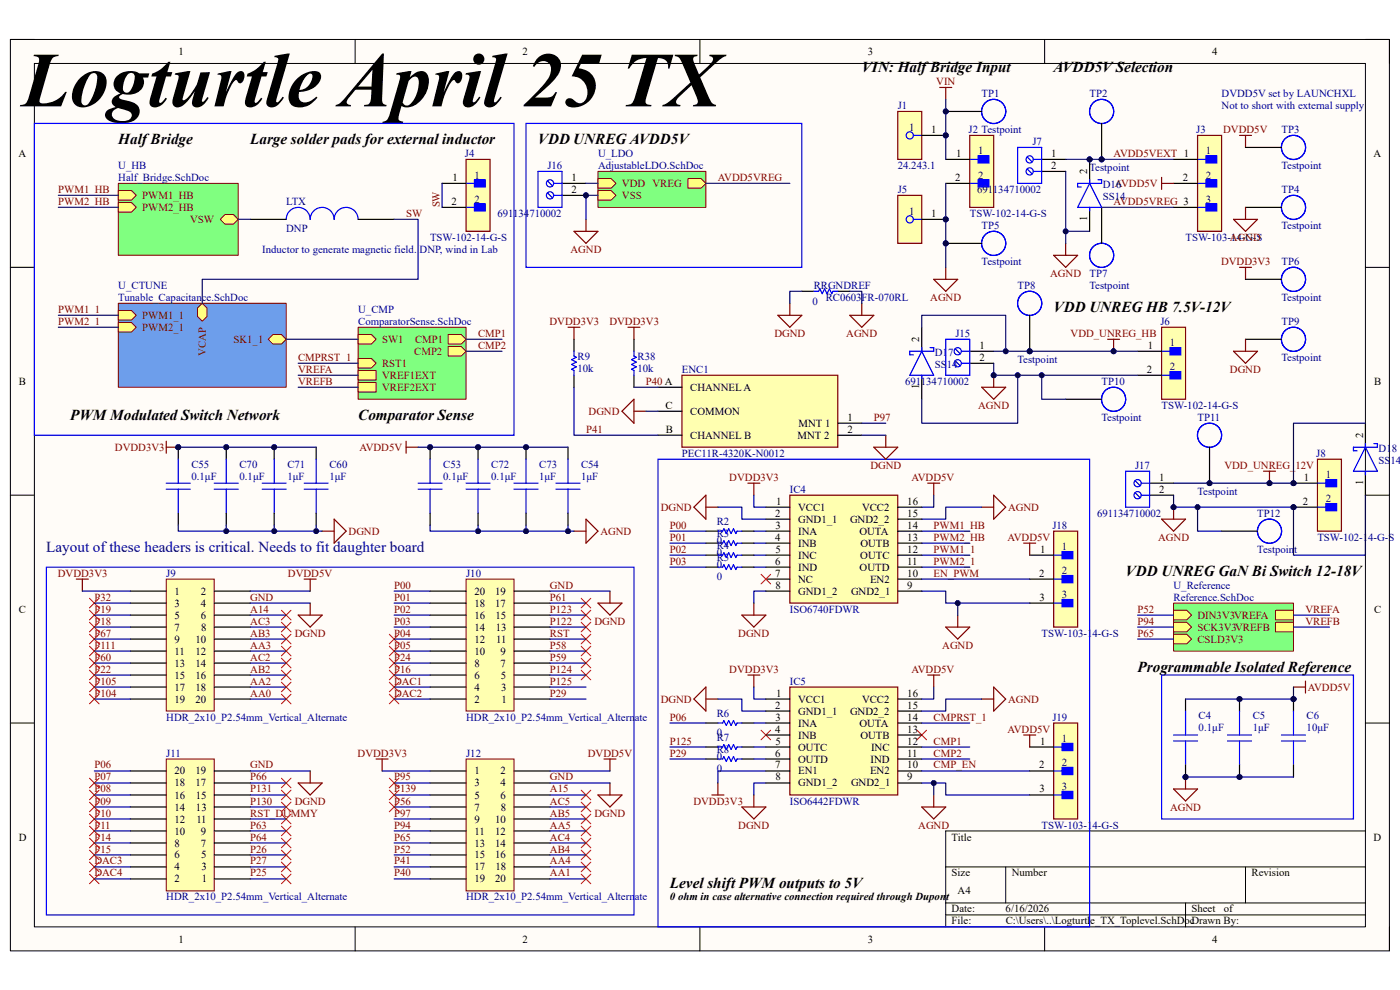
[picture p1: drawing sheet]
<svg xmlns="http://www.w3.org/2000/svg" width="297mm" height="210mm" viewBox="0 0 297 210" stroke-linecap="round" stroke-linejoin="round" font-family="sans-serif">
<defs><g id="words">
<text font-size="16.6" x="4.7" y="22.6">Logturtle April 25 TX</text>
<g font-size="3.2">
<text x="182.8" y="15.3">VIN: Half Bridge Input</text>
<text x="223.5" y="15.3">AVDD5V Selection</text>
<text x="25.1" y="30.6">Half Bridge</text>
<text x="53.1" y="30.6">Large solder pads for external inductor</text>
<text x="114.1" y="30.6">VDD UNREG AVDD5V</text>
<text x="223.5" y="66.2">VDD UNREG HB 7.5V-12V</text>
<text x="14.9" y="89.1">PWM Modulated Switch Network</text>
<text x="76" y="89.1">Comparator Sense</text>
<text x="238.8" y="122.1">VDD UNREG GaN Bi Switch 12-18V</text>
<text x="241.3" y="142.5">Programmable Isolated Reference</text>
<text x="142.1" y="188.3">Level shift PWM outputs to 5V</text>
</g>
<text font-size="3.2" fill="#000080" x="9.8" y="117.1">Layout of these headers is critical. Needs to fit daughter board</text>
<g font-size="2.3">
<text x="37.9" y="11.7">1</text>
<text x="110.9" y="11.7">2</text>
<text x="184.1" y="11.7">3</text>
<text x="257.1" y="11.7">4</text>
<text x="197.6" y="28.2">1</text>
<text x="3.9" y="33.3">A</text>
<text x="202.8" y="33.3">1</text>
<text x="223" y="33.3">1</text>
<text x="223" y="35.9">2</text>
<text x="291.4" y="33.3">A</text>
<text x="96" y="38.4">1</text>
<text x="121.2" y="38.4">1</text>
<text x="121.2" y="40.9">2</text>
<text x="202.6" y="38.4">2</text>
<text x="230.7" y="36.9" transform="rotate(-90 230.7 36.9)">2</text>
<text x="251" y="38.4">2</text>
<text x="95.8" y="43.5">2</text>
<text x="197.6" y="46">1</text>
<text x="230.7" y="46.9" transform="rotate(-90 230.7 46.9)">1</text>
<text x="195" y="72.5" transform="rotate(-90 195 72.5)">2</text>
<text x="207.8" y="74">1</text>
<text x="207.8" y="76.5">2</text>
<text x="243.5" y="74">1</text>
<text x="4" y="81.6">B</text>
<text x="146.4" y="82.9">CHANNEL A</text>
<text x="195" y="82.5" transform="rotate(-90 195 82.5)">1</text>
<text x="243.3" y="79.1">2</text>
<text x="291.5" y="81.6">B</text>
<text x="141.2" y="86.7">C</text>
<text x="146.4" y="88">COMMON</text>
<text x="179.8" y="89.3">1</text>
<text x="141.2" y="91.8">B</text>
<text x="146.4" y="93.1">CHANNEL B</text>
<text x="169.2" y="93.1">MNT 2</text>
<text x="169.4" y="90.6">MNT 1</text>
<text x="179.8" y="91.8">2</text>
<text x="289.2" y="92.8" transform="rotate(-90 289.2 92.8)">2</text>
<text x="245.9" y="102">1</text>
<text x="276.6" y="102">1</text>
<text x="164.7" y="107.1">1</text>
<text x="192.5" y="107.1">16</text>
<text x="245.9" y="104.5">2</text>
<text x="276.4" y="107.1">2</text>
<text x="289.2" y="102.9" transform="rotate(-90 289.2 102.9)">1</text>
<text x="164.5" y="109.6">2</text>
<text x="164.5" y="112.1">3</text>
<text x="169.3" y="108.3">VCC1</text>
<text x="169.3" y="110.9">GND1_1</text>
<text x="169.3" y="113.4">INA</text>
<text x="180.3" y="110.9">GND2_2</text>
<text x="182.3" y="113.4">OUTA</text>
<text x="182.9" y="108.3">VCC2</text>
<text x="192.5" y="109.6">15</text>
<text x="192.5" y="112.1">14</text>
<text x="164.5" y="114.7">4</text>
<text x="164.5" y="119.8">6</text>
<text x="164.5" y="117.3">5</text>
<text x="169.3" y="116">INB</text>
<text x="169.3" y="118.5">INC</text>
<text x="182.5" y="118.5">OUTC</text>
<text x="182.5" y="116">OUTB</text>
<text x="192.5" y="114.7">13</text>
<text x="192.5" y="117.3">12</text>
<text x="192.5" y="119.8">11</text>
<text x="220.6" y="117.3">1</text>
<text x="164.5" y="122.3">7</text>
<text x="164.5" y="124.9">8</text>
<text x="169.3" y="121.1">IND</text>
<text x="169.3" y="123.6">NC</text>
<text x="182.4" y="121.1">OUTD</text>
<text x="184.6" y="123.6">EN2</text>
<text x="192.5" y="122.3">10</text>
<text x="192.5" y="124.9">9</text>
<text x="220.4" y="122.3">2</text>
<text x="4" y="130">C</text>
<text x="37" y="126.2">1</text>
<text x="37" y="128.7">3</text>
<text x="37" y="131.2">5</text>
<text x="42.6" y="128.7">4</text>
<text x="42.6" y="131.2">6</text>
<text x="42.6" y="126.2">2</text>
<text x="100.7" y="131.2">16</text>
<text x="100.7" y="128.7">18</text>
<text x="100.7" y="126.2">20</text>
<text x="105.1" y="128.7">17</text>
<text x="105.1" y="126.2">19</text>
<text x="105.1" y="131.2">15</text>
<text x="169.3" y="126.2">GND1_2</text>
<text x="180.6" y="126.2">GND2_1</text>
<text x="220.5" y="127.4">3</text>
<text x="291.5" y="130">C</text>
<text x="37" y="133.8">7</text>
<text x="37" y="136.3">9</text>
<text x="41.4" y="136.3">10</text>
<text x="42.7" y="133.8">8</text>
<text x="100.7" y="136.3">12</text>
<text x="100.7" y="133.8">14</text>
<text x="105.2" y="133.8">13</text>
<text x="105.2" y="136.3">11</text>
<text x="37" y="138.9">11</text>
<text x="37" y="141.4">13</text>
<text x="37" y="144">15</text>
<text x="41.4" y="141.4">14</text>
<text x="41.4" y="144">16</text>
<text x="41.5" y="138.9">12</text>
<text x="100.7" y="144">6</text>
<text x="100.7" y="141.4">8</text>
<text x="100.7" y="138.9">10</text>
<text x="106.2" y="141.4">7</text>
<text x="106.2" y="138.9">9</text>
<text x="106.3" y="144">5</text>
<text x="37" y="146.5">17</text>
<text x="37" y="149.1">19</text>
<text x="41.4" y="149.1">20</text>
<text x="41.5" y="146.5">18</text>
<text x="100.7" y="149.1">2</text>
<text x="100.7" y="146.5">4</text>
<text x="106.3" y="146.5">3</text>
<text x="106.4" y="149.1">1</text>
<text x="164.7" y="147.8">1</text>
<text x="169.3" y="149.1">VCC1</text>
<text x="182.9" y="149.1">VCC2</text>
<text x="192.5" y="147.8">16</text>
<text x="164.5" y="150.3">2</text>
<text x="164.5" y="155.4">4</text>
<text x="164.5" y="152.9">3</text>
<text x="169.3" y="151.6">GND1_1</text>
<text x="169.3" y="154.1">INA</text>
<text x="180.3" y="151.6">GND2_2</text>
<text x="182.3" y="154.1">OUTA</text>
<text x="192.5" y="150.3">15</text>
<text x="192.5" y="152.9">14</text>
<text x="192.5" y="155.4">13</text>
<text x="164.5" y="160.5">6</text>
<text x="164.5" y="157.9">5</text>
<text x="169.3" y="156.7">INB</text>
<text x="169.3" y="159.2">OUTC</text>
<text x="169.3" y="161.8">OUTD</text>
<text x="182.5" y="156.7">OUTB</text>
<text x="184.7" y="161.8">IND</text>
<text x="184.8" y="159.2">INC</text>
<text x="192.5" y="157.9">12</text>
<text x="192.5" y="160.5">11</text>
<text x="220.6" y="157.9">1</text>
<text x="37" y="166.8">18</text>
<text x="37" y="164.3">20</text>
<text x="41.5" y="166.8">17</text>
<text x="41.5" y="164.3">19</text>
<text x="100.7" y="164.3">1</text>
<text x="100.7" y="166.8">3</text>
<text x="106.2" y="164.3">2</text>
<text x="106.2" y="166.8">4</text>
<text x="164.5" y="163">7</text>
<text x="164.5" y="165.6">8</text>
<text x="169.3" y="164.3">EN1</text>
<text x="169.3" y="166.8">GND1_2</text>
<text x="180.6" y="166.8">GND2_1</text>
<text x="184.6" y="164.3">EN2</text>
<text x="192.5" y="163">10</text>
<text x="192.5" y="165.6">9</text>
<text x="220.4" y="163">2</text>
<text x="37" y="172">14</text>
<text x="37" y="169.4">16</text>
<text x="41.5" y="169.4">15</text>
<text x="41.6" y="172">13</text>
<text x="100.7" y="169.4">5</text>
<text x="100.7" y="172">7</text>
<text x="106.2" y="169.4">6</text>
<text x="106.3" y="172">8</text>
<text x="220.5" y="168.1">3</text>
<text x="4" y="178.3">D</text>
<text x="37" y="179.6">8</text>
<text x="37" y="177">10</text>
<text x="37" y="174.5">12</text>
<text x="41.7" y="174.5">11</text>
<text x="42.6" y="179.6">7</text>
<text x="42.6" y="177">9</text>
<text x="100.7" y="174.5">9</text>
<text x="100.7" y="177">11</text>
<text x="100.7" y="179.6">13</text>
<text x="105.1" y="174.5">10</text>
<text x="105.1" y="177">12</text>
<text x="105.1" y="179.6">14</text>
<text x="201.9" y="178.3">Title</text>
<text x="291.4" y="178.3">D</text>
<text x="37" y="184.7">4</text>
<text x="37" y="182.1">6</text>
<text x="42.7" y="182.1">5</text>
<text x="42.7" y="184.7">3</text>
<text x="100.7" y="182.1">15</text>
<text x="100.7" y="184.7">17</text>
<text x="105.1" y="182.1">16</text>
<text x="105.1" y="184.7">18</text>
<text x="201.9" y="185.9">Size</text>
<text x="214.6" y="185.9">Number</text>
<text x="265.5" y="185.9">Revision</text>
<text x="37" y="187.2">2</text>
<text x="42.8" y="187.2">1</text>
<text x="100.7" y="187.2">19</text>
<text x="105.1" y="187.2">20</text>
<text x="142.1" y="191">0 ohm in case alternative connection required through Dupont</text>
<text x="203.2" y="189.7">A4</text>
<text x="201.9" y="193.5">Date:</text>
<text x="201.9" y="196.1">File:</text>
<text x="213.3" y="193.5">6/16/2026</text>
<text x="213.4" y="196.1">C:\Users\..\Logturtle_TX_Toplevel.SchDocDrawn By:</text>
<text x="252.8" y="193.5">Sheet</text>
<text x="259.6" y="193.5">of</text>
<text x="37.9" y="199.9">1</text>
<text x="110.9" y="199.9">2</text>
<text x="184.1" y="199.9">3</text>
<text x="257.1" y="199.9">4</text>
</g>
<g font-size="2.3" fill="#000080">
<text x="190.5" y="23.1">J1</text>
<text x="208.2" y="20.6">TP1</text>
<text x="231.1" y="20.6">TP2</text>
<text x="259.2" y="20.6">DVDD5V set by LAUNCHXL</text>
<text x="259.2" y="23.1">Not to short with external supply</text>
<text x="192.9" y="27.7">1</text>
<text x="205.5" y="28.2">J2 Testpoint</text>
<text x="253.8" y="28.2">J3</text>
<text x="271.9" y="28.2">TP3</text>
<text x="25.1" y="35.9">U_HB</text>
<text x="98.6" y="33.3">J4</text>
<text x="116.1" y="35.9">J16</text>
<text x="126.9" y="33.3">U_LDO</text>
<text x="126.9" y="35.9">AdjustableLDO.SchDoc</text>
<text x="190.5" y="35.9">24.243.1</text>
<text x="207.5" y="32.8">1</text>
<text x="219" y="30.7">J7</text>
<text x="255.8" y="32.8">1</text>
<text x="271.9" y="35.9">Testpoint</text>
<text x="25.1" y="38.4">Half_Bridge.SchDoc</text>
<text x="100.7" y="37.9">1</text>
<text x="190.5" y="40.9">J5</text>
<text x="207.3" y="40.9">691134710002</text>
<text x="207.5" y="37.9">2</text>
<text x="231.1" y="36.4">Testpoint</text>
<text x="234" y="39.9">D16</text>
<text x="255.8" y="37.9">2</text>
<text x="271.9" y="40.9">TP4</text>
<text x="60.7" y="43.5">LTX</text>
<text x="100.7" y="43">2</text>
<text x="105.5" y="46">691134710002</text>
<text x="192.9" y="45.5">1</text>
<text x="205.7" y="46">TSW-102-14-G-S</text>
<text x="234" y="42.5">SS14</text>
<text x="255.8" y="43">3</text>
<text x="55.6" y="53.6">Inductor to generate magnetic field. DNP, wind in Lab</text>
<text x="60.7" y="49.3">DNP</text>
<text x="91.2" y="51.1">TSW-102-14-G-S</text>
<text x="208.2" y="48.6">TP5</text>
<text x="251.5" y="51.1">TSW-103-14-G-S</text>
<text x="271.9" y="48.6">Testpoint</text>
<text x="208.2" y="56.2">Testpoint</text>
<text x="231.1" y="58.8">TP7</text>
<text x="271.9" y="56.2">TP6</text>
<text x="25.1" y="61.3">U_CTUNE</text>
<text x="25.1" y="63.8">Tunable_Capacitance.SchDoc</text>
<text x="172.4" y="64.6">0</text>
<text x="172.6" y="61.3">RRGNDREF</text>
<text x="175.2" y="63.8">RC0603FR-070RL</text>
<text x="215.9" y="61.3">TP8</text>
<text x="231.1" y="61.3">Testpoint</text>
<text x="271.9" y="63.8">Testpoint</text>
<text x="76" y="66.4">U_CMP</text>
<text x="76" y="68.9">ComparatorSense.SchDoc</text>
<text x="202.7" y="71.5">J15</text>
<text x="246.2" y="68.9">J6</text>
<text x="271.9" y="68.9">TP9</text>
<text x="122.5" y="76.3">R9</text>
<text x="135.3" y="76.3">R38</text>
<text x="198.3" y="75.5">D17</text>
<text x="215.9" y="77">Testpoint</text>
<text x="248.2" y="73.5">1</text>
<text x="271.9" y="76.5">Testpoint</text>
<text x="122.5" y="78.8">10k</text>
<text x="135.3" y="78.8">10k</text>
<text x="144.7" y="79.1">ENC1</text>
<text x="192" y="81.6">691134710002</text>
<text x="198.3" y="78.1">SS14</text>
<text x="233.7" y="81.6">TP10</text>
<text x="248.2" y="78.6">2</text>
<text x="233.7" y="89.3">Testpoint</text>
<text x="246.4" y="86.7">TSW-102-14-G-S</text>
<text x="254" y="89.2">TP11</text>
<text x="292.5" y="95.9">D18</text>
<text x="40.6" y="99.2">C55</text>
<text x="40.6" y="101.7">0.1μF</text>
<text x="50.8" y="99.2">C70</text>
<text x="50.8" y="101.7">0.1μF</text>
<text x="61" y="99.2">C71</text>
<text x="61" y="101.7">1μF</text>
<text x="69.9" y="99.2">C60</text>
<text x="69.9" y="101.7">1μF</text>
<text x="94" y="99.2">C53</text>
<text x="94" y="101.7">0.1μF</text>
<text x="104.2" y="99.2">C72</text>
<text x="104.2" y="101.7">0.1μF</text>
<text x="114.4" y="99.2">C73</text>
<text x="114.4" y="101.7">1μF</text>
<text x="123.3" y="99.2">C54</text>
<text x="123.3" y="101.7">1μF</text>
<text x="144.7" y="96.9">PEC11R-4320K-N0012</text>
<text x="240.8" y="99.4">J17</text>
<text x="279.2" y="96.9">J8</text>
<text x="281.3" y="101.5">1</text>
<text x="292.5" y="98.4">SS14</text>
<text x="167.6" y="104.5">IC4</text>
<text x="254" y="105">Testpoint</text>
<text x="281.3" y="106.6">2</text>
<text x="152.1" y="113.9">R3</text>
<text x="152.1" y="111.4">R2</text>
<text x="223.3" y="112.1">J18</text>
<text x="232.7" y="109.6">691134710002</text>
<text x="266.7" y="109.6">TP12</text>
<text x="152.1" y="118">0</text>
<text x="152.1" y="115.5">0</text>
<text x="152.1" y="119">R5</text>
<text x="152.1" y="116.5">R4</text>
<text x="225.3" y="116.8">1</text>
<text x="266.7" y="117.3">Testpoint</text>
<text x="279.5" y="114.7">TSW-102-14-G-S</text>
<text x="35.3" y="122.3">J9</text>
<text x="98.9" y="122.3">J10</text>
<text x="152.1" y="123.1">0</text>
<text x="152.1" y="120.6">0</text>
<text x="225.3" y="121.8">2</text>
<text x="249" y="124.9">U_Reference</text>
<text x="167.6" y="130">ISO6740FDWR</text>
<text x="225.3" y="126.9">3</text>
<text x="249" y="127.4">Reference.SchDoc</text>
<text x="221" y="135">TSW-103-14-G-S</text>
<text x="167.6" y="145.2">IC5</text>
<text x="35.3" y="152.9">HDR_2x10_P2.54mm_Vertical_Alternate</text>
<text x="98.9" y="152.9">HDR_2x10_P2.54mm_Vertical_Alternate</text>
<text x="152.1" y="152.1">R6</text>
<text x="223.3" y="152.9">J19</text>
<text x="254.3" y="152.6">C4</text>
<text x="254.3" y="155.2">0.1μF</text>
<text x="265.8" y="152.6">C5</text>
<text x="265.8" y="155.2">1μF</text>
<text x="277.2" y="152.6">C6</text>
<text x="277.2" y="155.2">10μF</text>
<text x="35.3" y="160.5">J11</text>
<text x="98.9" y="160.5">J12</text>
<text x="152.1" y="159.7">R8</text>
<text x="152.1" y="156.2">0</text>
<text x="152.1" y="161.2">0</text>
<text x="152.1" y="157.2">R7</text>
<text x="225.3" y="157.4">1</text>
<text x="152.1" y="163.8">0</text>
<text x="225.3" y="162.5">2</text>
<text x="225.3" y="167.6">3</text>
<text x="167.6" y="170.7">ISO6442FDWR</text>
<text x="221" y="175.8">TSW-103-14-G-S</text>
<text x="35.3" y="191">HDR_2x10_P2.54mm_Vertical_Alternate</text>
<text x="98.9" y="191">HDR_2x10_P2.54mm_Vertical_Alternate</text>
</g>
<g font-size="2.3" fill="#800000">
<text x="198.6" y="18">VIN</text>
<text x="259.5" y="28.2">DVDD5V</text>
<text x="236.3" y="33.3">AVDD5VEXT 1</text>
<text x="12.4" y="40.9">PWM1_HB</text>
<text x="132" y="39.7">VDD VREG</text>
<text x="152.3" y="38.4">AVDD5VREG</text>
<text x="236.5" y="39.7">AVDD5V</text>
<text x="12.4" y="43.5">PWM2_HB</text>
<text x="30.2" y="42.2">PWM1_HB</text>
<text x="30.2" y="44.7">PWM2_HB</text>
<text x="40.3" y="47.3">VSW</text>
<text x="86.1" y="46">SW</text>
<text x="93.3" y="44" transform="rotate(-90 93.3 44)">SW</text>
<text x="132" y="42.2">VSS</text>
<text x="236.3" y="43.5">AVDD5VREG 3</text>
<text x="121" y="53.6">AGND</text>
<text x="260.9" y="51.1">AGND</text>
<text x="222.8" y="58.7">AGND</text>
<text x="259" y="56.2">DVDD3V3</text>
<text x="197.4" y="63.8">AGND</text>
<text x="12.4" y="66.4">PWM1_1</text>
<text x="12.4" y="68.9">PWM2_1</text>
<text x="30.2" y="67.6">PWM1_1</text>
<text x="30.2" y="70.2">PWM2_1</text>
<text x="101.4" y="71.5">CMP1</text>
<text x="116.6" y="68.9">DVDD3V3</text>
<text x="129.3" y="68.9">DVDD3V3</text>
<text x="164.3" y="71.5">DGND</text>
<text x="179.5" y="71.5">AGND</text>
<text x="227.1" y="71.5">VDD_UNREG_HB</text>
<text x="43.7" y="75.5" transform="rotate(-90 43.7 75.5)">VCAP</text>
<text x="49.5" y="72.7">SK1_1</text>
<text x="63.2" y="76.5">CMPRST_1</text>
<text x="81.1" y="72.7">SW1</text>
<text x="81.1" y="77.8">RST1</text>
<text x="87.9" y="75.3">CMP2</text>
<text x="88.1" y="72.7">CMP1</text>
<text x="101.4" y="74">CMP2</text>
<text x="63.2" y="79.1">VREFA</text>
<text x="63.2" y="81.6">VREFB</text>
<text x="81.1" y="80.3">VREF1EXT</text>
<text x="81.1" y="82.9">VREF2EXT</text>
<text x="137" y="81.6">P40 A</text>
<text x="260.9" y="79.1">DGND</text>
<text x="124.9" y="88">DGND</text>
<text x="185.4" y="89.3">P97</text>
<text x="207.5" y="86.7">AGND</text>
<text x="24.4" y="95.6">DVDD3V3</text>
<text x="76.2" y="95.6">AVDD5V</text>
<text x="124.3" y="91.8">P41</text>
<text x="154.7" y="102">DVDD3V3</text>
<text x="184.7" y="99.4">DGND</text>
<text x="193.4" y="102">AVDD5V</text>
<text x="259.8" y="99.4">VDD_UNREG_12V</text>
<text x="74" y="113.4">DGND</text>
<text x="127.4" y="113.4">AGND</text>
<text x="140.2" y="108.3">DGND</text>
<text x="142.1" y="112.1">P00</text>
<text x="198.1" y="112.1">PWM1_HB</text>
<text x="213.9" y="108.3">AGND</text>
<text x="142.1" y="114.7">P01</text>
<text x="142.1" y="117.3">P02</text>
<text x="142.1" y="119.8">P03</text>
<text x="198.1" y="114.7">PWM2_HB</text>
<text x="198.1" y="117.3">PWM1_1</text>
<text x="198.1" y="119.8">PWM2_1</text>
<text x="213.7" y="114.7">AVDD5V</text>
<text x="245.7" y="114.7">AGND</text>
<text x="12.3" y="122.3">DVDD3V3</text>
<text x="61.1" y="122.3">DVDD5V</text>
<text x="83.6" y="124.9">P00</text>
<text x="116.7" y="124.9">GND</text>
<text x="198.1" y="122.3">EN_PWM</text>
<text x="20" y="127.4">P32</text>
<text x="20" y="130">P19</text>
<text x="53.1" y="127.4">GND</text>
<text x="53.1" y="130">A14</text>
<text x="83.6" y="127.4">P01</text>
<text x="83.6" y="130">P02</text>
<text x="116.7" y="127.4">P61</text>
<text x="116.7" y="130">P123</text>
<text x="241.3" y="130">P52</text>
<text x="254" y="131.2">DIN3V3VREFA</text>
<text x="276.9" y="130">VREFA</text>
<text x="20" y="132.5">P18</text>
<text x="20" y="135">P67</text>
<text x="20" y="137.6">P111</text>
<text x="53.1" y="132.5">AC3</text>
<text x="53.1" y="135">AB3</text>
<text x="53.1" y="137.6">AA3</text>
<text x="62.5" y="135">DGND</text>
<text x="83.6" y="132.5">P03</text>
<text x="83.6" y="135">P04</text>
<text x="83.6" y="137.6">P05</text>
<text x="116.7" y="132.5">P122</text>
<text x="116.7" y="135">RST</text>
<text x="116.7" y="137.6">P58</text>
<text x="126.1" y="132.5">DGND</text>
<text x="156.6" y="135">DGND</text>
<text x="199.9" y="137.6">AGND</text>
<text x="241.3" y="132.5">P94</text>
<text x="241.3" y="135">P65</text>
<text x="254" y="133.8">SCK3V3VREFB</text>
<text x="254" y="136.3">CSLD3V3</text>
<text x="276.9" y="132.5">VREFB</text>
<text x="20" y="140.1">P60</text>
<text x="20" y="142.7">P22</text>
<text x="53.1" y="140.1">AC2</text>
<text x="53.1" y="142.7">AB2</text>
<text x="83.6" y="140.1">P24</text>
<text x="83.6" y="142.7">P16</text>
<text x="116.7" y="140.1">P59</text>
<text x="116.7" y="142.7">P124</text>
<text x="154.7" y="142.7">DVDD3V3</text>
<text x="193.4" y="142.7">AVDD5V</text>
<text x="20" y="145.2">P105</text>
<text x="20" y="147.8">P104</text>
<text x="53.1" y="145.2">AA2</text>
<text x="53.1" y="147.8">AA0</text>
<text x="83.6" y="145.2">DAC1</text>
<text x="83.6" y="147.8">DAC2</text>
<text x="116.7" y="145.2">P125</text>
<text x="116.7" y="147.8">P29</text>
<text x="140.2" y="149.1">DGND</text>
<text x="213.9" y="149.1">AGND</text>
<text x="277.5" y="146.5">AVDD5V</text>
<text x="142.1" y="152.9">P06</text>
<text x="198.1" y="152.9">CMPRST_1</text>
<text x="213.7" y="155.4">AVDD5V</text>
<text x="75.9" y="160.5">DVDD3V3</text>
<text x="124.7" y="160.5">DVDD5V</text>
<text x="142.1" y="160.5">P29</text>
<text x="142.1" y="157.9">P125</text>
<text x="198.1" y="160.5">CMP2</text>
<text x="198.1" y="157.9">CMP1</text>
<text x="20" y="163">P06</text>
<text x="20" y="165.6">P07</text>
<text x="53.1" y="163">GND</text>
<text x="53.1" y="165.6">P66</text>
<text x="83.6" y="165.6">P95</text>
<text x="116.7" y="165.6">GND</text>
<text x="198.1" y="163">CMP_EN</text>
<text x="20" y="168.1">P08</text>
<text x="20" y="170.7">P09</text>
<text x="20" y="173.2">P10</text>
<text x="53.1" y="168.1">P131</text>
<text x="53.1" y="170.7">P130</text>
<text x="53.1" y="173.2">RST_DUMMY</text>
<text x="62.5" y="170.7">DGND</text>
<text x="83.6" y="168.1">P139</text>
<text x="83.6" y="170.7">P56</text>
<text x="83.6" y="173.2">P97</text>
<text x="116.7" y="168.1">A15</text>
<text x="116.7" y="170.7">AC5</text>
<text x="116.7" y="173.2">AB5</text>
<text x="126.1" y="173.2">DGND</text>
<text x="147.1" y="170.7">DVDD3V3</text>
<text x="248.2" y="172">AGND</text>
<text x="20" y="175.8">P11</text>
<text x="20" y="178.3">P14</text>
<text x="53.1" y="175.8">P63</text>
<text x="53.1" y="178.3">P64</text>
<text x="83.6" y="175.8">P94</text>
<text x="83.6" y="178.3">P65</text>
<text x="116.7" y="175.8">AA5</text>
<text x="116.7" y="178.3">AC4</text>
<text x="156.6" y="175.8">DGND</text>
<text x="194.8" y="175.8">AGND</text>
<text x="20" y="180.8">P15</text>
<text x="20" y="183.4">DAC3</text>
<text x="20" y="185.9">DAC4</text>
<text x="53.1" y="180.8">P26</text>
<text x="53.1" y="183.4">P27</text>
<text x="53.1" y="185.9">P25</text>
<text x="83.6" y="180.8">P52</text>
<text x="83.6" y="183.4">P41</text>
<text x="83.6" y="185.9">P40</text>
<text x="116.7" y="180.8">AB4</text>
<text x="116.7" y="183.4">AA4</text>
<text x="116.7" y="185.9">AA1</text>
</g>
</g></defs>
<path d="M2.2 8.4h292.6v193.3h-292.6z" fill-rule="evenodd" fill="#fffcf8"/>
<path d="M2.2 8.4h292.6v193.3h-292.6z" fill="none" stroke="#000" stroke-width=".21"/>
<path d="M7.3 13.5h282.4v183.1h-282.4z" fill-rule="evenodd" fill="#fffcf8"/>
<g fill="none" stroke="#000" stroke-width=".21">
<path d="M2.2 8.4h5.1M7.3 13.5h282.4v183.1h-282.4zM75.3 8.4v5.1M148.5 8.4v5.1M221.6 8.4v5.1M289.7 8.4h5.1v5.1M2.2 56.7h5.1M289.7 56.7h5.1M2.2 105h5.1M289.7 105.1h5.1M2.2 153.4h5.1M289.7 153.4h5.1"/>
<path d="M289.7 176.3h-89.1v20.3M75.3 196.6v5.1M148.5 196.6v5.1M200.6 183.9h89.1M200.6 191.5h89.1M200.6 194.1h89.1M213.4 183.9v7.6M221.6 196.6v5.1M251.5 191.5v5.1M264.2 183.9v7.6M294.8 196.6v5.1"/>
</g>
<path d="M25.1 38.9h25.4v15.3h-25.4z" fill-rule="evenodd" fill="#80ff80"/>
<path d="M25.1 38.9h25.4v15.3h-25.4z" fill="none" stroke="#800000" stroke-width=".21"/>
<path d="M47.7 45.5h1.8l1 1-1 1h-1.8l-1-1z" fill-rule="evenodd" fill="#ffff80"/>
<path d="M47.7 45.5h1.8l1 1-1 1h-1.8l-1-1z" fill="none" stroke="#800000" stroke-width=".21"/>
<path d="M25.1 40.4h2.8l1 1-1 1.1h-2.8z" fill-rule="evenodd" fill="#ffff80"/>
<path d="M25.1 40.4h2.8l1 1-1 1.1h-2.8z" fill="none" stroke="#800000" stroke-width=".21"/>
<path d="M25.1 43h2.8l1 1-1 1h-2.8z" fill-rule="evenodd" fill="#ffff80"/>
<path d="M25.1 43h2.8l1 1-1 1h-2.8z" fill="none" stroke="#800000" stroke-width=".21"/>
<path d="M25.1 64.3h35.6v17.8h-35.6z" fill-rule="evenodd" fill="#6d9eeb"/>
<path d="M25.1 64.3h35.6v17.8h-35.6z" fill="none" stroke="#800000" stroke-width=".21"/>
<path d="M25.1 65.9h2.8l1 1-1 1h-2.8z" fill-rule="evenodd" fill="#ffff80"/>
<path d="M25.1 65.9h2.8l1 1-1 1h-2.8z" fill="none" stroke="#800000" stroke-width=".21"/>
<path d="M25.1 68.4h2.8l1 1-1 1h-2.8z" fill-rule="evenodd" fill="#ffff80"/>
<path d="M25.1 68.4h2.8l1 1-1 1h-2.8z" fill="none" stroke="#800000" stroke-width=".21"/>
<path d="M42.9 64.3l1 1.1v1.7l-1 1.1-1-1.1v-1.7z" fill-rule="evenodd" fill="#ffff80"/>
<path d="M42.9 64.3l1 1.1v1.7l-1 1.1-1-1.1v-1.7z" fill="none" stroke="#800000" stroke-width=".21"/>
<path d="M57.9 71h1.8l1 1-1 1h-1.8l-1-1z" fill-rule="evenodd" fill="#ffff80"/>
<path d="M57.9 71h1.8l1 1-1 1h-1.8l-1-1z" fill="none" stroke="#800000" stroke-width=".21"/>
<path d="M263 28.7h2.5M264.2 28.7v2.6" fill="none" stroke="#800000" stroke-width=".25"/>
<path d="M35.3 122.9h10.2v27.9h-10.2z" fill-rule="evenodd" fill="#ffffb0"/>
<path d="M35.3 122.9h10.2v27.9h-10.2z" fill="none" stroke="#800000" stroke-width=".21"/>
<g fill="none" stroke="#000" stroke-width=".25">
<path d="M27.6 125.4h7.7M27.6 127.9h7.7M27.6 130.5h7.7M27.6 133h7.7M27.6 135.6h7.7M27.6 138.1h7.7M45.5 125.4h7.6M45.5 127.9h7.6M45.5 130.5h7.6M45.5 133h7.6M45.5 135.6h7.6M45.5 138.1h7.6"/>
<path d="M27.6 140.7h7.7M27.6 143.2h7.7M27.6 145.7h7.7M27.6 148.3h7.7M45.5 140.7h7.6M45.5 143.2h7.6M45.5 145.7h7.6M45.5 148.3h7.6"/>
</g>
<path d="M98.9 161h10.2v28h-10.2z" fill-rule="evenodd" fill="#ffffb0"/>
<path d="M98.9 161h10.2v28h-10.2z" fill="none" stroke="#800000" stroke-width=".21"/>
<g fill="none" stroke="#000" stroke-width=".25">
<path d="M264.2 31.3h7.7M264.2 44h7.7M91.2 163.6h7.7M91.2 166.1h7.7M91.2 168.6h7.7M91.2 171.2h7.7M91.2 173.7h7.7M91.2 176.3h7.7M91.2 178.8h7.7M109.1 163.6h7.6M109.1 166.1h7.6M109.1 168.6h7.6"/>
<path d="M109.1 171.2h7.6M109.1 173.7h7.6M109.1 176.3h7.6M109.1 178.8h7.6M91.2 181.4h7.7M91.2 183.9h7.7M91.2 186.5h7.7M109.1 181.4h7.6M109.1 183.9h7.6M109.1 186.5h7.6"/>
</g>
<g fill="none" stroke="#f00" stroke-width=".21">
<path d="M19 139.6l2 2.1M19 137.1l2 2M19 134.6l2 2M19 132l2 2M19 126.9l2 2.1M21 139.6l-2 2.1M21 137.1l-2 2M21 134.6l-2 2M21 132l-2 2M21 126.9l-2 2.1M59.7 139.6l2 2.1M59.7 137.1l2 2"/>
<path d="M59.7 134.6l2 2M59.7 132l2 2M59.7 129.5l2 2M61.7 139.6l-2 2.1M61.7 137.1l-2 2M61.7 134.6l-2 2M61.7 132l-2 2M61.7 129.5l-2 2M82.6 139.6l2 2.1M84.6 139.6l-2 2.1M123.3 139.6l2 2.1M123.3 137.1l2 2"/>
<path d="M123.3 134.6l2 2M123.3 132l2 2M123.3 129.5l2 2M123.3 126.9l2 2.1M125.3 139.6l-2 2.1M125.3 137.1l-2 2M125.3 134.6l-2 2M125.3 132l-2 2M125.3 129.5l-2 2M125.3 126.9l-2 2.1M19 147.3l2 2M19 144.7l2 2.1"/>
<path d="M19 142.2l2 2M21 147.3l-2 2M21 144.7l-2 2.1M21 142.2l-2 2M59.7 147.3l2 2M59.7 144.7l2 2.1M59.7 142.2l2 2M61.7 147.3l-2 2M61.7 144.7l-2 2.1M61.7 142.2l-2 2M82.6 142.2l2 2M84.6 142.2l-2 2"/>
<path d="M123.3 142.2l2 2M125.3 142.2l-2 2M19 170.2l2 2M19 167.6l2 2.1M19 175.3l2 2M19 172.7l2 2.1M21 175.3l-2 2M21 172.7l-2 2.1M21 170.2l-2 2M21 167.6l-2 2.1M59.7 177.8l2 2M59.7 175.3l2 2"/>
<path d="M59.7 172.7l2 2.1M59.7 170.2l2 2M59.7 167.6l2 2.1M59.7 165.1l2 2M61.7 165.1l-2 2M61.7 177.8l-2 2M61.7 175.3l-2 2M61.7 172.7l-2 2.1M61.7 170.2l-2 2M61.7 167.6l-2 2.1M82.6 170.2l2 2M82.6 165.1l2 2"/>
<path d="M84.6 170.2l-2 2M84.6 165.1l-2 2M123.3 177.8l2 2M123.3 175.3l2 2M123.3 172.7l2 2.1M123.3 170.2l2 2M123.3 167.6l2 2.1M125.3 170.2l-2 2M125.3 167.6l-2 2.1M125.3 177.8l-2 2M125.3 175.3l-2 2M125.3 172.7l-2 2.1"/>
<path d="M19 185.4l2 2.1M19 182.9l2 2M21 185.4l-2 2.1M21 182.9l-2 2M59.7 185.4l2 2.1M59.7 182.9l2 2M59.7 180.4l2 2M61.7 185.4l-2 2.1M61.7 182.9l-2 2M61.7 180.4l-2 2M123.3 185.4l2 2.1M123.3 182.9l2 2"/>
<path d="M123.3 180.4l2 2M125.3 185.4l-2 2.1M125.3 182.9l-2 2M125.3 180.4l-2 2"/>
</g>
<g fill="none" stroke="#00f" stroke-width=".25">
<path d="M9.8 120.3h124.7v73.8h-124.7z"/>
<circle cx="274.4" cy="31.3" r="2.56"/>
<circle cx="274.4" cy="44" r="2.56"/>
</g>
<path d="M223.5 54.2h5.1l-2.5 2.5zM226.1 51.6v2.6M16.2 122.9h2.5M17.5 122.9v2.5M64.5 122.9h2.6M65.8 122.9v2.5M79.8 161h2.5M81.1 161v2.6M128.1 161h2.6M129.4 161v2.6" fill="none" stroke="#800000" stroke-width=".25"/>
<circle cx="233.7" cy="33.8" r=".51" fill="#000080"/>
<circle cx="233.7" cy="33.8" r=".51" fill="none" stroke="#000080" stroke-width=".21"/>
<circle cx="233.7" cy="23.6" r="2.56" fill="none" stroke="#00f" stroke-width=".25"/>
<path d="M233.7 26.2v7.6" fill="none" stroke="#000" stroke-width=".25"/>
<circle cx="233.7" cy="33.8" r=".51" fill="#000080"/>
<circle cx="233.7" cy="33.8" r=".51" fill="none" stroke="#000080" stroke-width=".21"/>
<path d="M263 56.7h2.5M264.2 56.7v2.6M235 72h2.5M236.3 72v2.5" fill="none" stroke="#800000" stroke-width=".25"/>
<g fill="none" stroke="#00f" stroke-width=".25">
<circle cx="274.4" cy="59.3" r="2.56"/>
<circle cx="274.4" cy="72" r="2.56"/>
</g>
<path d="M264.2 59.3h7.7M264.2 72h7.7" fill="none" stroke="#000" stroke-width=".25"/>
<circle cx="236.3" cy="74.5" r=".51" fill="#000080"/>
<circle cx="236.3" cy="74.5" r=".51" fill="none" stroke="#000080" stroke-width=".21"/>
<path d="M210.8 79.6v2.5M208.3 82.1h5.1l-2.6 2.6z" fill="none" stroke="#800000" stroke-width=".25"/>
<circle cx="210.8" cy="79.6" r=".51" fill="#000080"/>
<circle cx="210.8" cy="79.6" r=".51" fill="none" stroke="#000080" stroke-width=".21"/>
<path d="M246.4 69.4h5.1v15.3h-5.1z" fill-rule="evenodd" fill="#ffffb0"/>
<path d="M246.4 69.4h5.1v15.3h-5.1z" fill="none" stroke="#800000" stroke-width=".25"/>
<path d="M248.2 73.8h2.3v1.5h-2.3z" fill-rule="evenodd" fill="#00f"/>
<path d="M246.4 74.5h1.8M248.2 73.8h2.3v1.5h-2.3z" fill="none" stroke="#00f" stroke-width=".25"/>
<path d="M248.2 78.8h2.3v1.6h-2.3z" fill-rule="evenodd" fill="#00f"/>
<path d="M246.4 79.6h1.8M248.2 78.8h2.3v1.6h-2.3z" fill="none" stroke="#00f" stroke-width=".25"/>
<path d="M241.3 74.5h5.1M241.3 79.6h5.1" fill="none" stroke="#000" stroke-width=".25"/>
<circle cx="218.4" cy="74.5" r=".51" fill="#000080"/>
<circle cx="218.4" cy="74.5" r=".51" fill="none" stroke="#000080" stroke-width=".21"/>
<g fill="none" stroke="#00f" stroke-width=".25">
<circle cx="218.4" cy="64.3" r="2.56"/>
<circle cx="218.5" cy="64.3" r="2.56"/>
</g>
<path d="M218.5 66.9v7.6" fill="none" stroke="#000" stroke-width=".25"/>
<circle cx="218.4" cy="74.5" r=".51" fill="#000080"/>
<circle cx="218.4" cy="74.5" r=".51" fill="none" stroke="#000080" stroke-width=".21"/>
<path d="M199.4 18.6h2.5M200.6 18.6v2.5" fill="none" stroke="#800000" stroke-width=".25"/>
<circle cx="200.6" cy="23.6" r=".51" fill="#000080"/>
<circle cx="200.6" cy="23.6" r=".51" fill="none" stroke="#000080" stroke-width=".21"/>
<circle cx="210.8" cy="23.6" r="2.56" fill="none" stroke="#00f" stroke-width=".25"/>
<path d="M200.6 23.6h7.7" fill="none" stroke="#000" stroke-width=".25"/>
<circle cx="200.6" cy="23.6" r=".51" fill="#000080"/>
<circle cx="200.6" cy="23.6" r=".51" fill="none" stroke="#000080" stroke-width=".21"/>
<circle cx="200.6" cy="51.6" r=".51" fill="#000080"/>
<circle cx="200.6" cy="51.6" r=".51" fill="none" stroke="#000080" stroke-width=".21"/>
<circle cx="210.8" cy="51.6" r="2.56" fill="none" stroke="#00f" stroke-width=".25"/>
<path d="M200.6 51.6h7.7" fill="none" stroke="#000" stroke-width=".25"/>
<circle cx="200.6" cy="51.6" r=".51" fill="#000080"/>
<circle cx="200.6" cy="51.6" r=".51" fill="none" stroke="#000080" stroke-width=".21"/>
<circle cx="236.3" cy="84.7" r="2.56" fill="none" stroke="#00f" stroke-width=".25"/>
<path d="M226.1 84.7h7.6" fill="none" stroke="#000" stroke-width=".25"/>
<path d="M268.1 100h2.5M269.3 100v2.5" fill="none" stroke="#800000" stroke-width=".25"/>
<circle cx="269.3" cy="102.5" r=".51" fill="#000080"/>
<circle cx="269.3" cy="102.5" r=".51" fill="none" stroke="#000080" stroke-width=".21"/>
<path d="M246.4 110.1h5.1l-2.5 2.6zM249 107.6v2.5" fill="none" stroke="#800000" stroke-width=".25"/>
<circle cx="249" cy="107.6" r=".51" fill="#000080"/>
<circle cx="249" cy="107.6" r=".51" fill="none" stroke="#000080" stroke-width=".21"/>
<circle cx="274.4" cy="102.5" r=".51" fill="#000080"/>
<circle cx="274.4" cy="102.5" r=".51" fill="none" stroke="#000080" stroke-width=".21"/>
<circle cx="274.4" cy="107.6" r=".51" fill="#000080"/>
<circle cx="274.4" cy="107.6" r=".51" fill="none" stroke="#000080" stroke-width=".21"/>
<path d="M279.5 97.4h5.1v15.3h-5.1z" fill-rule="evenodd" fill="#ffffb0"/>
<path d="M279.5 97.4h5.1v15.3h-5.1z" fill="none" stroke="#800000" stroke-width=".25"/>
<path d="M281.3 101.7h2.3v1.6h-2.3z" fill-rule="evenodd" fill="#00f"/>
<path d="M279.5 102.5h1.8M281.3 101.7h2.3v1.6h-2.3z" fill="none" stroke="#00f" stroke-width=".25"/>
<path d="M281.3 106.8h2.3v1.6h-2.3z" fill-rule="evenodd" fill="#00f"/>
<path d="M279.5 107.6h1.8M281.3 106.8h2.3v1.6h-2.3z" fill="none" stroke="#00f" stroke-width=".25"/>
<path d="M274.4 102.5h5.1" fill="none" stroke="#000" stroke-width=".25"/>
<circle cx="274.4" cy="102.5" r=".51" fill="#000080"/>
<circle cx="274.4" cy="102.5" r=".51" fill="none" stroke="#000080" stroke-width=".21"/>
<path d="M274.4 107.6h5.1" fill="none" stroke="#000" stroke-width=".25"/>
<circle cx="274.4" cy="107.6" r=".51" fill="#000080"/>
<circle cx="274.4" cy="107.6" r=".51" fill="none" stroke="#000080" stroke-width=".21"/>
<circle cx="256.6" cy="102.5" r=".51" fill="#000080"/>
<circle cx="256.6" cy="102.5" r=".51" fill="none" stroke="#000080" stroke-width=".21"/>
<circle cx="256.6" cy="92.3" r="2.56" fill="none" stroke="#00f" stroke-width=".25"/>
<path d="M256.6 94.9v7.6" fill="none" stroke="#000" stroke-width=".25"/>
<circle cx="256.6" cy="102.5" r=".51" fill="#000080"/>
<circle cx="256.6" cy="102.5" r=".51" fill="none" stroke="#000080" stroke-width=".21"/>
<circle cx="269.3" cy="112.7" r="2.56" fill="none" stroke="#00f" stroke-width=".25"/>
<path d="M259.2 112.7h7.6" fill="none" stroke="#000" stroke-width=".25"/>
<path d="M98.9 33.8h5.1v15.3h-5.1z" fill-rule="evenodd" fill="#ffffb0"/>
<path d="M98.9 33.8h5.1v15.3h-5.1z" fill="none" stroke="#800000" stroke-width=".25"/>
<path d="M100.7 38.1h2.2v1.6h-2.2z" fill-rule="evenodd" fill="#00f"/>
<path d="M98.9 38.9h1.8M100.7 38.1h2.2v1.6h-2.2z" fill="none" stroke="#00f" stroke-width=".25"/>
<path d="M100.7 43.2h2.2v1.6h-2.2z" fill-rule="evenodd" fill="#00f"/>
<path d="M98.9 44h1.8M100.7 43.2h2.2v1.6h-2.2z" fill="none" stroke="#00f" stroke-width=".25"/>
<path d="M93.8 38.9h5.1M93.8 44h5.1" fill="none" stroke="#000" stroke-width=".25"/>
<circle cx="200.6" cy="46.5" r=".51" fill="#000080"/>
<circle cx="200.6" cy="46.5" r=".51" fill="none" stroke="#000080" stroke-width=".21"/>
<path d="M190.5 41.4h5v10.2h-5z" fill-rule="evenodd" fill="#ffffb0"/>
<path d="M190.5 41.4h5v10.2h-5z" fill="none" stroke="#800000" stroke-width=".25"/>
<g fill="none" stroke="#00f" stroke-width=".25">
<path d="M193.8 46.5h1.7"/>
<circle cx="193" cy="46.5" r=".76"/>
</g>
<path d="M195.5 46.5h5.1" fill="none" stroke="#000" stroke-width=".25"/>
<circle cx="200.6" cy="46.5" r=".51" fill="#000080"/>
<circle cx="200.6" cy="46.5" r=".51" fill="none" stroke="#000080" stroke-width=".21"/>
<path d="M76 69.4h22.9v15.3h-22.9z" fill-rule="evenodd" fill="#80ff80"/>
<path d="M76 69.4h22.9v15.3h-22.9z" fill="none" stroke="#800000" stroke-width=".21"/>
<path d="M76 71h2.8l1 1-1 1h-2.8z" fill-rule="evenodd" fill="#ffff80"/>
<path d="M76 71h2.8l1 1-1 1h-2.8z" fill="none" stroke="#800000" stroke-width=".21"/>
<path d="M95.1 71h2.8l1 1-1 1h-2.8z" fill-rule="evenodd" fill="#ffff80"/>
<path d="M95.1 71h2.8l1 1-1 1h-2.8z" fill="none" stroke="#800000" stroke-width=".21"/>
<path d="M95.1 73.5h2.8l1 1-1 1h-2.8z" fill-rule="evenodd" fill="#ffff80"/>
<path d="M95.1 73.5h2.8l1 1-1 1h-2.8z" fill="none" stroke="#800000" stroke-width=".21"/>
<path d="M76 76h2.8l1 1.1-1 1h-2.8z" fill-rule="evenodd" fill="#ffff80"/>
<path d="M76 76h2.8l1 1.1-1 1h-2.8z" fill="none" stroke="#800000" stroke-width=".21"/>
<path d="M76 78.6h3.8v2h-3.8z" fill-rule="evenodd" fill="#ffff80"/>
<path d="M76 78.6h3.8v2h-3.8z" fill="none" stroke="#800000" stroke-width=".21"/>
<path d="M76 81.1h3.8v2.1h-3.8z" fill-rule="evenodd" fill="#ffff80"/>
<path d="M76 81.1h3.8v2.1h-3.8z" fill="none" stroke="#800000" stroke-width=".21"/>
<path d="M205.7 28.7h5.1v15.3h-5.1z" fill-rule="evenodd" fill="#ffffb0"/>
<path d="M205.7 28.7h5.1v15.3h-5.1z" fill="none" stroke="#800000" stroke-width=".25"/>
<path d="M207.5 33.1h2.3v1.5h-2.3z" fill-rule="evenodd" fill="#00f"/>
<path d="M205.7 33.8h1.8M207.5 33.1h2.3v1.5h-2.3z" fill="none" stroke="#00f" stroke-width=".25"/>
<path d="M207.5 38.1h2.3v1.6h-2.3z" fill-rule="evenodd" fill="#00f"/>
<path d="M205.7 38.9h1.8M207.5 38.1h2.3v1.6h-2.3z" fill="none" stroke="#00f" stroke-width=".25"/>
<path d="M200.6 33.8h5.1M200.6 38.9h5.1" fill="none" stroke="#000" stroke-width=".25"/>
<path d="M126.9 36.4h22.9v7.6h-22.9z" fill-rule="evenodd" fill="#80ff80"/>
<path d="M126.9 36.4h22.9v7.6h-22.9z" fill="none" stroke="#800000" stroke-width=".21"/>
<path d="M126.9 37.9h2.8l1 1-1 1h-2.8z" fill-rule="evenodd" fill="#ffff80"/>
<path d="M126.9 37.9h2.8l1 1-1 1h-2.8z" fill="none" stroke="#800000" stroke-width=".21"/>
<path d="M145.9 37.9h2.8l1.1 1-1.1 1h-2.8z" fill-rule="evenodd" fill="#ffff80"/>
<path d="M145.9 37.9h2.8l1.1 1-1.1 1h-2.8z" fill="none" stroke="#800000" stroke-width=".21"/>
<path d="M126.9 40.4h2.8l1 1-1 1.1h-2.8z" fill-rule="evenodd" fill="#ffff80"/>
<path d="M126.9 40.4h2.8l1 1-1 1.1h-2.8z" fill="none" stroke="#800000" stroke-width=".21"/>
<path d="M254.1 28.7h5.1v20.4h-5.1z" fill-rule="evenodd" fill="#ffffb0"/>
<path d="M254.1 28.7h5.1v20.4h-5.1z" fill="none" stroke="#800000" stroke-width=".25"/>
<path d="M255.8 33.1h2.3v1.5h-2.3z" fill-rule="evenodd" fill="#00f"/>
<path d="M254.1 33.8h1.7M255.8 33.1h2.3v1.5h-2.3z" fill="none" stroke="#00f" stroke-width=".25"/>
<path d="M255.8 38.1h2.3v1.6h-2.3z" fill-rule="evenodd" fill="#00f"/>
<path d="M254.1 38.9h1.7M255.8 38.1h2.3v1.6h-2.3z" fill="none" stroke="#00f" stroke-width=".25"/>
<path d="M255.8 43.2h2.3v1.6h-2.3z" fill-rule="evenodd" fill="#00f"/>
<path d="M254.1 44h1.7M255.8 43.2h2.3v1.6h-2.3z" fill="none" stroke="#00f" stroke-width=".25"/>
<path d="M249 33.8h5.1M249 38.9h5.1M249 44h5.1" fill="none" stroke="#000" stroke-width=".25"/>
<path d="M246.4 37.6v2.6M246.4 38.9h2.6M121.8 49.1h5.1l-2.6 2.5zM124.3 46.5v2.6" fill="none" stroke="#800000" stroke-width=".25"/>
<circle cx="263" cy="148.3" r=".51" fill="#000080"/>
<circle cx="263" cy="148.3" r=".51" fill="none" stroke="#000080" stroke-width=".21"/>
<circle cx="263" cy="164.8" r=".51" fill="#000080"/>
<circle cx="263" cy="164.8" r=".51" fill="none" stroke="#000080" stroke-width=".21"/>
<path d="M263 148.3v2.5" fill="none" stroke="#000" stroke-width=".25"/>
<circle cx="263" cy="148.3" r=".51" fill="#000080"/>
<circle cx="263" cy="148.3" r=".51" fill="none" stroke="#000080" stroke-width=".21"/>
<path d="M260.4 157.2h5.1M260.4 155.9h5.1M263 150.8v5.1M263 157.2v5.1" fill="none" stroke="#00f" stroke-width=".25"/>
<path d="M263 162.3v2.5" fill="none" stroke="#000" stroke-width=".25"/>
<circle cx="263" cy="164.8" r=".51" fill="#000080"/>
<circle cx="263" cy="164.8" r=".51" fill="none" stroke="#000080" stroke-width=".21"/>
<circle cx="251.5" cy="164.8" r=".51" fill="#000080"/>
<circle cx="251.5" cy="164.8" r=".51" fill="none" stroke="#000080" stroke-width=".21"/>
<path d="M251.5 148.3v2.5M251.5 162.3v2.5" fill="none" stroke="#000" stroke-width=".25"/>
<path d="M249 157.2h5.1M249 155.9h5.1M251.5 150.8v5.1M251.5 157.2v5.1" fill="none" stroke="#00f" stroke-width=".25"/>
<circle cx="251.5" cy="164.8" r=".51" fill="#000080"/>
<circle cx="251.5" cy="164.8" r=".51" fill="none" stroke="#000080" stroke-width=".21"/>
<circle cx="274.4" cy="148.3" r=".51" fill="#000080"/>
<circle cx="274.4" cy="148.3" r=".51" fill="none" stroke="#000080" stroke-width=".21"/>
<path d="M274.4 148.3v2.5" fill="none" stroke="#000" stroke-width=".25"/>
<circle cx="274.4" cy="148.3" r=".51" fill="#000080"/>
<circle cx="274.4" cy="148.3" r=".51" fill="none" stroke="#000080" stroke-width=".21"/>
<path d="M271.9 157.2h5.1M271.9 155.9h5.1M274.4 150.8v5.1M274.4 157.2v5.1" fill="none" stroke="#00f" stroke-width=".25"/>
<path d="M274.4 162.3v2.5" fill="none" stroke="#000" stroke-width=".25"/>
<path d="M274.4 145.8h2.6M277 144.5v2.5M249 167.4h5.1l-2.6 2.5zM251.5 164.8v2.6" fill="none" stroke="#800000" stroke-width=".25"/>
<circle cx="251.5" cy="164.8" r=".51" fill="#000080"/>
<circle cx="251.5" cy="164.8" r=".51" fill="none" stroke="#000080" stroke-width=".21"/>
<g fill="none" stroke="#00f" stroke-width=".25">
<path d="M60.7 46.5a2.54 2.54 0 0 1 2.6-2.5 2.54 2.54 0 0 1 2.5 2.5 2.54 2.54 0 0 1 2.5-2.5 2.54 2.54 0 0 1 2.6 2.5M70.9 46.5a2.54 2.54 0 0 1 2.5-2.5 2.54 2.54 0 0 1 2.6 2.5"/>
<circle cx="233.7" cy="54.2" r="2.56"/>
</g>
<path d="M53.1 46.5h7.6M76 46.5h7.6M233.7 44v7.6" fill="none" stroke="#000" stroke-width=".25"/>
<path d="M98.9 122.9h10.2v27.9h-10.2z" fill-rule="evenodd" fill="#ffffb0"/>
<path d="M98.9 122.9h10.2v27.9h-10.2z" fill="none" stroke="#800000" stroke-width=".21"/>
<g fill="none" stroke="#000" stroke-width=".25">
<path d="M91.2 138.1h7.7M91.2 135.6h7.7M91.2 133h7.7M91.2 130.5h7.7M91.2 127.9h7.7M91.2 125.4h7.7M109.1 138.1h7.6M109.1 135.6h7.6M109.1 133h7.6M109.1 130.5h7.6M109.1 127.9h7.6M109.1 125.4h7.6"/>
<path d="M91.2 148.3h7.7M91.2 145.7h7.7M91.2 143.2h7.7M91.2 140.7h7.7M109.1 148.3h7.6M109.1 145.7h7.6M109.1 143.2h7.6M109.1 140.7h7.6"/>
</g>
<path d="M35.3 161h10.2v28h-10.2z" fill-rule="evenodd" fill="#ffffb0"/>
<path d="M35.3 161h10.2v28h-10.2z" fill="none" stroke="#800000" stroke-width=".21"/>
<g fill="none" stroke="#000" stroke-width=".25">
<path d="M27.6 178.8h7.7M27.6 176.3h7.7M27.6 173.7h7.7M27.6 171.2h7.7M27.6 168.6h7.7M27.6 166.1h7.7M27.6 163.6h7.7M45.5 171.2h7.6M45.5 168.6h7.6M45.5 166.1h7.6M45.5 163.6h7.6M45.5 178.8h7.6"/>
<path d="M45.5 176.3h7.6M45.5 173.7h7.6M27.6 186.5h7.7M27.6 183.9h7.7M27.6 181.4h7.7M45.5 186.5h7.6M45.5 183.9h7.6M45.5 181.4h7.6"/>
</g>
<circle cx="200.6" cy="28.7" r=".51" fill="#000080"/>
<circle cx="200.6" cy="28.7" r=".51" fill="none" stroke="#000080" stroke-width=".21"/>
<path d="M190.5 23.6h5v10.2h-5z" fill-rule="evenodd" fill="#ffffb0"/>
<path d="M190.5 23.6h5v10.2h-5z" fill="none" stroke="#800000" stroke-width=".25"/>
<g fill="none" stroke="#00f" stroke-width=".25">
<path d="M193.8 28.7h1.7"/>
<circle cx="193" cy="28.7" r=".76"/>
</g>
<path d="M195.5 28.7h5.1" fill="none" stroke="#000" stroke-width=".25"/>
<circle cx="200.6" cy="28.7" r=".51" fill="#000080"/>
<circle cx="200.6" cy="28.7" r=".51" fill="none" stroke="#000080" stroke-width=".21"/>
<path d="M19 129.5l2 2M21 129.5l-2 2M19 177.8l2 2M21 177.8l-2 2M82.6 167.6l2 2.1M84.6 167.6l-2 2.1M19 180.4l2 2M21 180.4l-2 2" fill="none" stroke="#f00" stroke-width=".21"/>
<path d="M261.7 46.5h5.1l-2.6 2.6zM264.2 44v2.5M261.7 74.5h5.1l-2.6 2.6zM264.2 72v2.5M63.3 130.5h5l-2.5 2.5zM65.8 127.9v2.6M126.9 127.9h5l-2.5 2.6zM129.4 125.4v2.5M63.3 166.1h5l-2.5 2.5zM65.8 163.6v2.5M126.9 168.6h5l-2.5 2.6zM129.4 166.1v2.5" fill="none" stroke="#800000" stroke-width=".25"/>
<path d="M7.3 26.2h101.8v66.1h-101.8zM111.6 26.2h58.5v30.5h-58.5zM67.1 97.4v5.1M139.6 97.4h91.6v99.2h-91.6zM64.5 103.8h5.1M64.5 102.5h5.1M67.1 103.8v5.1M246.4 143.2h40.7v30.5h-40.7z" fill="none" stroke="#00f" stroke-width=".25"/>
<path d="M67.1 94.9v2.5M67.1 108.9v2.5" fill="none" stroke="#000" stroke-width=".25"/>
<circle cx="37.8" cy="94.9" r=".51" fill="#000080"/>
<circle cx="37.8" cy="94.9" r=".51" fill="none" stroke="#000080" stroke-width=".21"/>
<path d="M37.8 94.9v2.5" fill="none" stroke="#000" stroke-width=".25"/>
<circle cx="37.8" cy="94.9" r=".51" fill="#000080"/>
<circle cx="37.8" cy="94.9" r=".51" fill="none" stroke="#000080" stroke-width=".21"/>
<path d="M37.8 97.4v5.1M120.5 97.4v5.1M35.3 103.8h5.1M35.3 102.5h5.1M37.8 103.8v5.1M118 103.8h5M118 102.5h5M120.5 103.8v5.1" fill="none" stroke="#00f" stroke-width=".25"/>
<path d="M120.5 94.9v2.5M37.8 108.9v2.5M120.5 108.9v2.5" fill="none" stroke="#000" stroke-width=".25"/>
<circle cx="91.2" cy="94.9" r=".51" fill="#000080"/>
<circle cx="91.2" cy="94.9" r=".51" fill="none" stroke="#000080" stroke-width=".21"/>
<path d="M91.2 94.9v2.5" fill="none" stroke="#000" stroke-width=".25"/>
<circle cx="91.2" cy="94.9" r=".51" fill="#000080"/>
<circle cx="91.2" cy="94.9" r=".51" fill="none" stroke="#000080" stroke-width=".21"/>
<g fill="none" stroke="#00f" stroke-width=".25">
<path d="M215.9 31.3h5.1v7.6h-5.1zM217.9 33.3l1.1 1.1M217.9 35.8l1.1 1.1M219.2 33.8h1.8M219.2 36.4h1.8M200.6 72h5.1v7.6h-5.1zM202.6 74l1.1 1.1M202.6 76.5l1.1 1.1M203.9 74.5h1.8M203.9 77.1h1.8M91.2 97.4v5.1M238.8 100h5.1v7.6h-5.1z"/>
<path d="M88.7 103.8h5.1M88.7 102.5h5.1M91.2 103.8v5.1M240.8 102l1.1 1M240.8 104.5l1.1 1.1M242.1 102.5h1.8M242.1 105.1h1.8"/>
<circle cx="218.4" cy="36.4" r=".76"/>
<circle cx="218.4" cy="33.8" r=".76"/>
<circle cx="203.2" cy="74.5" r=".76"/>
<circle cx="203.2" cy="77.1" r=".76"/>
<circle cx="241.3" cy="102.5" r=".76"/>
<circle cx="241.3" cy="105.1" r=".76"/>
</g>
<path d="M221 33.8h5.1M221 36.4h5.1M205.7 74.5h5.1M205.7 77.1h5.1M91.2 108.9v2.5M243.9 102.5h5.1M243.9 105.1h5.1" fill="none" stroke="#000" stroke-width=".25"/>
<circle cx="124.3" cy="41.4" r=".51" fill="#000080"/>
<circle cx="124.3" cy="41.4" r=".51" fill="none" stroke="#000080" stroke-width=".21"/>
<path d="M119.2 38.9h5.1M119.2 41.4h5.1" fill="none" stroke="#000" stroke-width=".25"/>
<circle cx="124.3" cy="41.4" r=".51" fill="#000080"/>
<circle cx="124.3" cy="41.4" r=".51" fill="none" stroke="#000080" stroke-width=".21"/>
<g fill="none" stroke="#00f" stroke-width=".25">
<path d="M114.1 36.4h5.1v7.6h-5.1zM116.1 38.4l1.1 1M117.4 38.9h1.8M116.1 40.9l1.1 1.1M117.4 41.4h1.8M152.3 115.2h1l.3-.5 .5 1 .5-1 .5 1 .5-1 .5 1 .3-.5h1M152.3 112.7h1l.3-.5 .5 1 .5-1 .5 1 .5-1 .5 1 .3-.5h1M152.3 161h1l.3-.5 .5 1 .5-1 .5 1 .5-1 .5 1 .3-.5h1"/>
<circle cx="116.7" cy="38.9" r=".76"/>
<circle cx="116.7" cy="41.4" r=".76"/>
</g>
<g fill="none" stroke="#800000" stroke-width=".25">
<path d="M149.8 105v5.1l-2.6-2.5zM149.8 107.6h2.5M158.7 102.5h2.5M159.9 102.5v2.5M196.8 102.5h2.6M198.1 102.5v2.6M157.4 130.5h5.1l-2.6 2.5zM159.9 127.9v2.6M158.7 143.2h2.5M159.9 143.2v2.5M196.8 143.2h2.6M198.1 143.2v2.6"/>
<path d="M195.5 171.2h5.1l-2.5 2.5zM198.1 168.6v2.6"/>
</g>
<path d="M149.8 115.2h2.5M149.8 112.7h2.5M157.4 115.2h2.5M157.4 112.7h2.5M149.8 161h2.5M157.4 161h2.5" fill="none" stroke="#000" stroke-width=".25"/>
<path d="M223.5 112.7h5.1v20.3h-5.1z" fill-rule="evenodd" fill="#ffffb0"/>
<path d="M223.5 112.7h5.1v20.3h-5.1z" fill="none" stroke="#800000" stroke-width=".25"/>
<path d="M225.3 117h2.3v1.5h-2.3z" fill-rule="evenodd" fill="#00f"/>
<path d="M223.5 117.8h1.8M225.3 117h2.3v1.5h-2.3z" fill="none" stroke="#00f" stroke-width=".25"/>
<path d="M225.3 122.1h2.3v1.5h-2.3z" fill-rule="evenodd" fill="#00f"/>
<path d="M223.5 122.9h1.8M225.3 122.1h2.3v1.5h-2.3z" fill="none" stroke="#00f" stroke-width=".25"/>
<path d="M225.3 127.2h2.3v1.5h-2.3z" fill-rule="evenodd" fill="#00f"/>
<path d="M223.5 127.9h1.8M225.3 127.2h2.3v1.5h-2.3z" fill="none" stroke="#00f" stroke-width=".25"/>
<path d="M218.5 117.8h5M218.5 122.9h5M218.5 127.9h5" fill="none" stroke="#000" stroke-width=".25"/>
<path d="M208.3 107.6h2.5M210.8 105.1l2.6 2.5-2.6 2.5zM217.2 115.2h2.5M218.5 115.2v2.6M200.6 133h5.1l-2.5 2.6zM203.2 130.5v2.5M149.8 145.7v5.1l-2.6-2.5zM149.8 148.3h2.5M208.3 148.3h2.5M210.8 145.8l2.6 2.5-2.6 2.5zM151 168.6h2.6M152.3 166.1v2.5" fill="none" stroke="#800000" stroke-width=".25"/>
<path d="M223.5 153.4h5.1v20.3h-5.1z" fill-rule="evenodd" fill="#ffffb0"/>
<path d="M223.5 153.4h5.1v20.3h-5.1z" fill="none" stroke="#800000" stroke-width=".25"/>
<path d="M225.3 157.7h2.3v1.5h-2.3z" fill-rule="evenodd" fill="#00f"/>
<path d="M223.5 158.5h1.8M225.3 157.7h2.3v1.5h-2.3z" fill="none" stroke="#00f" stroke-width=".25"/>
<path d="M225.3 162.8h2.3v1.5h-2.3z" fill-rule="evenodd" fill="#00f"/>
<path d="M223.5 163.6h1.8M225.3 162.8h2.3v1.5h-2.3z" fill="none" stroke="#00f" stroke-width=".25"/>
<path d="M225.3 167.9h2.3v1.5h-2.3z" fill-rule="evenodd" fill="#00f"/>
<path d="M223.5 168.6h1.8M225.3 167.9h2.3v1.5h-2.3z" fill="none" stroke="#00f" stroke-width=".25"/>
<path d="M218.5 158.5h5M218.5 163.6h5M218.5 168.6h5" fill="none" stroke="#000" stroke-width=".25"/>
<path d="M35.3 93.6v2.5M35.3 94.9h2.5M217.2 155.9h2.5M218.5 155.9v2.6" fill="none" stroke="#800000" stroke-width=".25"/>
<path d="M82.6 134.6l2 2M82.6 137.1l2 2M84.6 134.6l-2 2M84.6 137.1l-2 2" fill="none" stroke="#f00" stroke-width=".21"/>
<circle cx="37.8" cy="94.9" r=".51" fill="#000080"/>
<circle cx="37.8" cy="94.9" r=".51" fill="none" stroke="#000080" stroke-width=".21"/>
<path d="M86.2 93.6v2.5M86.2 94.9h2.5" fill="none" stroke="#800000" stroke-width=".25"/>
<circle cx="101.4" cy="94.9" r=".51" fill="#000080"/>
<circle cx="101.4" cy="94.9" r=".51" fill="none" stroke="#000080" stroke-width=".21"/>
<path d="M101.4 94.9v2.5" fill="none" stroke="#000" stroke-width=".25"/>
<circle cx="101.4" cy="94.9" r=".51" fill="#000080"/>
<circle cx="101.4" cy="94.9" r=".51" fill="none" stroke="#000080" stroke-width=".21"/>
<path d="M101.4 97.4v5.1M98.9 103.8h5.1M98.9 102.5h5.1M101.4 103.8v5.1" fill="none" stroke="#00f" stroke-width=".25"/>
<path d="M101.4 108.9v2.5" fill="none" stroke="#000" stroke-width=".25"/>
<circle cx="111.6" cy="94.9" r=".51" fill="#000080"/>
<circle cx="111.6" cy="94.9" r=".51" fill="none" stroke="#000080" stroke-width=".21"/>
<path d="M111.6 94.9v2.5" fill="none" stroke="#000" stroke-width=".25"/>
<circle cx="111.6" cy="94.9" r=".51" fill="#000080"/>
<circle cx="111.6" cy="94.9" r=".51" fill="none" stroke="#000080" stroke-width=".21"/>
<path d="M111.6 97.4v5.1M109.1 103.8h5M109.1 102.5h5M111.6 103.8v5.1" fill="none" stroke="#00f" stroke-width=".25"/>
<path d="M111.6 108.9v2.5" fill="none" stroke="#000" stroke-width=".25"/>
<circle cx="58.2" cy="94.9" r=".51" fill="#000080"/>
<circle cx="58.2" cy="94.9" r=".51" fill="none" stroke="#000080" stroke-width=".21"/>
<path d="M58.2 94.9v2.5" fill="none" stroke="#000" stroke-width=".25"/>
<circle cx="58.2" cy="94.9" r=".51" fill="#000080"/>
<circle cx="58.2" cy="94.9" r=".51" fill="none" stroke="#000080" stroke-width=".21"/>
<path d="M58.2 97.4v5.1M55.6 103.8h5.1M55.6 102.5h5.1M58.2 103.8v5.1" fill="none" stroke="#00f" stroke-width=".25"/>
<path d="M58.2 108.9v2.5" fill="none" stroke="#000" stroke-width=".25"/>
<circle cx="48" cy="94.9" r=".51" fill="#000080"/>
<circle cx="48" cy="94.9" r=".51" fill="none" stroke="#000080" stroke-width=".21"/>
<path d="M48 94.9v2.5" fill="none" stroke="#000" stroke-width=".25"/>
<circle cx="48" cy="94.9" r=".51" fill="#000080"/>
<circle cx="48" cy="94.9" r=".51" fill="none" stroke="#000080" stroke-width=".21"/>
<path d="M48 97.4v5.1M45.5 103.8h5M45.5 102.5h5M48 103.8v5.1" fill="none" stroke="#00f" stroke-width=".25"/>
<path d="M48 108.9v2.5" fill="none" stroke="#000" stroke-width=".25"/>
<path d="M167.6 105.1h22.9v22.8h-22.9z" fill-rule="evenodd" fill="#ffffb0"/>
<path d="M167.6 105.1h22.9v22.8h-22.9z" fill="none" stroke="#800000" stroke-width=".25"/>
<g fill="none" stroke="#000" stroke-width=".25">
<path d="M149.8 117.8h2.5M157.4 117.8h2.5M162.5 107.6h5.1M162.5 110.1h5.1M162.5 112.7h5.1M162.5 115.2h5.1M162.5 117.8h5.1M190.5 107.6h5M190.5 115.2h5M190.5 110.1h5M190.5 112.7h5M190.5 117.8h5"/>
<path d="M149.8 120.3h2.5M157.4 120.3h2.5M162.5 120.3h5.1M162.5 122.9h5.1M162.5 125.4h5.1M190.5 120.3h5M190.5 122.9h5M190.5 125.4h5M149.8 153.4h2.5M149.8 158.5h2.5M157.4 153.4h2.5M157.4 158.5h2.5"/>
</g>
<path d="M161.5 121.8l2 2.1M163.5 121.8l-2 2.1M161.5 154.9l2 2M163.5 154.9l-2 2M194.5 154.9l2.1 2M196.6 154.9l-2.1 2" fill="none" stroke="#f00" stroke-width=".21"/>
<path d="M152.3 117.8h1l.3-.5 .5 1 .5-1 .5 1 .5-1 .5 1 .3-.5h1M152.3 120.3h1l.3-.5 .5 1 .5-1 .5 1 .5-1 .5 1 .3-.5h1M152.3 153.4h1l.3-.5 .5 1 .5-1 .5 1 .5-1 .5 1 .3-.5h1M152.3 158.5h1l.3-.5 .5 1 .5-1 .5 1 .5-1 .5 1 .3-.5h1" fill="none" stroke="#00f" stroke-width=".25"/>
<path d="M167.6 145.8h22.9v22.8h-22.9z" fill-rule="evenodd" fill="#ffffb0"/>
<g fill="none" stroke="#800000" stroke-width=".25">
<path d="M198.1 59.3h5.1l-2.6 2.5zM200.6 56.7v2.6M165 66.9h5.1l-2.5 2.5zM167.6 64.3v2.6M180.3 66.9h5.1l-2.6 2.5zM182.8 64.3v2.6M68.3 112.7h2.6M70.9 110.1l2.5 2.6-2.5 2.5zM121.8 112.7h2.5M124.3 110.1l2.6 2.6-2.6 2.5zM167.6 145.8h22.9v22.8h-22.9zM157.4 171.2h5.1l-2.6 2.5z"/>
<path d="M159.9 168.6v2.6"/>
</g>
<g fill="none" stroke="#000" stroke-width=".25">
<path d="M170.1 61.8h2.6M177.7 61.8h2.6M162.5 148.3h5.1M162.5 150.8h5.1M162.5 153.4h5.1M162.5 155.9h5.1M162.5 158.5h5.1M190.5 148.3h5M190.5 150.8h5M190.5 153.4h5M190.5 155.9h5M190.5 158.5h5"/>
<path d="M162.5 161h5.1M162.5 163.6h5.1M162.5 166.1h5.1M190.5 161h5M190.5 163.6h5M190.5 166.1h5"/>
</g>
<path d="M82.6 147.3l2 2M82.6 144.7l2 2.1M84.6 147.3l-2 2M84.6 144.7l-2 2.1M19 165.1l2 2M21 165.1l-2 2" fill="none" stroke="#f00" stroke-width=".21"/>
<path d="M172.7 61.8h1l.2-.5 .5 1 .5-1 .6 1 .5-1 .5 1 .2-.5h1" fill="none" stroke="#00f" stroke-width=".25"/>
<path d="M144.7 79.6h33v15.3h-33z" fill-rule="evenodd" fill="#ffffb0"/>
<path d="M133.2 69.4h2.6M134.5 69.4v2.6M144.7 79.6h33v15.3h-33zM134.5 84.7v5.1l-2.6-2.6zM134.5 87.2h2.5" fill="none" stroke="#800000" stroke-width=".25"/>
<path d="M134.5 72v2.5M134.5 79.6v2.5M139.6 92.3h5.1M139.6 82.1h5.1M139.6 87.2h5.1M177.7 89.8h5.1M177.7 92.3h5.1" fill="none" stroke="#000" stroke-width=".25"/>
<path d="M134.5 74.5v1l.5 .3-1 .5 1 .5-1 .5 1 .5-1 .5 .5 .3v1" fill="none" stroke="#00f" stroke-width=".25"/>
<g fill="none" stroke="#000080" stroke-width=".25">
<path d="M12.4 41.4h12.7M12.4 44h12.7M12.4 66.9h12.7M12.4 69.4h12.7M98.9 72h7.6M98.9 74.5h7.6M210.8 79.6h30.5M17.5 125.4h10.1M20 127.9h7.6M20 130.5h7.6M20 133h7.6M20 135.6h7.6"/>
<path d="M20 138.1h7.6M53.1 125.4h12.7M53.1 127.9h12.7M53.1 130.5h7.6M53.1 133h7.6M53.1 135.6h7.6M53.1 138.1h7.6M83.6 125.4h7.6M83.6 127.9h7.6M83.6 130.5h7.6M83.6 133h7.6M83.6 135.6h7.6"/>
<path d="M83.6 138.1h7.6M116.7 125.4h12.7M116.7 127.9h7.6M116.7 130.5h7.6M116.7 133h7.6M116.7 135.6h7.6M116.7 138.1h7.6M20 140.7h7.6M20 143.2h7.6M20 145.7h7.6M20 148.3h7.6M53.1 140.7h7.6"/>
<path d="M53.1 143.2h7.6M53.1 145.7h7.6M53.1 148.3h7.6M83.6 140.7h7.6M83.6 143.2h7.6M83.6 145.7h7.6M83.6 148.3h7.6M116.7 140.7h7.6M116.7 143.2h7.6M116.7 145.7h7.6M116.7 148.3h7.6M20 168.6h7.6"/>
<path d="M20 171.2h7.6M20 173.7h7.6M20 176.3h7.6M20 178.8h7.6M20 166.1h7.6M20 163.6h7.6M53.1 168.6h7.6M53.1 171.2h7.6M53.1 173.7h7.6M53.1 176.3h7.6M53.1 178.8h7.6M53.1 166.1h7.6"/>
<path d="M53.1 163.6h12.7M81.1 163.6h10.1M83.6 168.6h7.6M83.6 171.2h7.6M83.6 166.1h7.6M83.6 173.7h7.6M83.6 176.3h7.6M83.6 178.8h7.6M116.7 168.6h7.6M116.7 171.2h7.6M116.7 173.7h7.6M116.7 176.3h7.6"/>
<path d="M116.7 178.8h7.6M116.7 166.1h12.7M116.7 163.6h12.7M20 181.4h7.6M20 183.9h7.6M20 186.5h7.6M53.1 181.4h7.6M53.1 183.9h7.6M53.1 186.5h7.6M83.6 181.4h7.6M83.6 183.9h7.6M83.6 186.5h7.6"/>
<path d="M116.7 181.4h7.6M116.7 183.9h7.6M116.7 186.5h7.6"/>
</g>
<circle cx="221" cy="79.6" r=".51" fill="#000080"/>
<circle cx="221" cy="79.6" r=".51" fill="none" stroke="#000080" stroke-width=".21"/>
<circle cx="215.9" cy="79.6" r=".51" fill="#000080"/>
<circle cx="215.9" cy="79.6" r=".51" fill="none" stroke="#000080" stroke-width=".21"/>
<circle cx="210.8" cy="79.6" r=".51" fill="#000080"/>
<circle cx="210.8" cy="79.6" r=".51" fill="none" stroke="#000080" stroke-width=".21"/>
<path d="M236.3 74.5h5" fill="none" stroke="#000080" stroke-width=".25"/>
<circle cx="236.3" cy="74.5" r=".51" fill="#000080"/>
<circle cx="236.3" cy="74.5" r=".51" fill="none" stroke="#000080" stroke-width=".21"/>
<path d="M200.6 21.1v7.6" fill="none" stroke="#000080" stroke-width=".25"/>
<circle cx="200.6" cy="23.6" r=".51" fill="#000080"/>
<circle cx="200.6" cy="23.6" r=".51" fill="none" stroke="#000080" stroke-width=".21"/>
<circle cx="200.6" cy="28.7" r=".51" fill="#000080"/>
<circle cx="200.6" cy="28.7" r=".51" fill="none" stroke="#000080" stroke-width=".21"/>
<path d="M93.8 38.9v5.1M218.5 74.5h17.8" fill="none" stroke="#000080" stroke-width=".25"/>
<circle cx="218.4" cy="74.5" r=".51" fill="#000080"/>
<circle cx="218.4" cy="74.5" r=".51" fill="none" stroke="#000080" stroke-width=".21"/>
<circle cx="236.3" cy="74.5" r=".51" fill="#000080"/>
<circle cx="236.3" cy="74.5" r=".51" fill="none" stroke="#000080" stroke-width=".21"/>
<path d="M221 79.6v5.1h5.1" fill="none" stroke="#000080" stroke-width=".25"/>
<circle cx="221" cy="79.6" r=".51" fill="#000080"/>
<circle cx="221" cy="79.6" r=".51" fill="none" stroke="#000080" stroke-width=".21"/>
<path d="M249 107.6h25.4" fill="none" stroke="#000080" stroke-width=".25"/>
<circle cx="274.4" cy="107.6" r=".51" fill="#000080"/>
<circle cx="274.4" cy="107.6" r=".51" fill="none" stroke="#000080" stroke-width=".21"/>
<circle cx="254.1" cy="107.6" r=".51" fill="#000080"/>
<circle cx="254.1" cy="107.6" r=".51" fill="none" stroke="#000080" stroke-width=".21"/>
<circle cx="249" cy="107.6" r=".51" fill="#000080"/>
<circle cx="249" cy="107.6" r=".51" fill="none" stroke="#000080" stroke-width=".21"/>
<path d="M269.3 102.5h5.1" fill="none" stroke="#000080" stroke-width=".25"/>
<circle cx="269.3" cy="102.5" r=".51" fill="#000080"/>
<circle cx="269.3" cy="102.5" r=".51" fill="none" stroke="#000080" stroke-width=".21"/>
<circle cx="274.4" cy="102.5" r=".51" fill="#000080"/>
<circle cx="274.4" cy="102.5" r=".51" fill="none" stroke="#000080" stroke-width=".21"/>
<path d="M254.1 107.6v5.1h5.1" fill="none" stroke="#000080" stroke-width=".25"/>
<circle cx="254.1" cy="107.6" r=".51" fill="#000080"/>
<circle cx="254.1" cy="107.6" r=".51" fill="none" stroke="#000080" stroke-width=".21"/>
<path d="M200.6 51.6v5.1" fill="none" stroke="#000080" stroke-width=".25"/>
<circle cx="200.6" cy="51.6" r=".51" fill="#000080"/>
<circle cx="200.6" cy="51.6" r=".51" fill="none" stroke="#000080" stroke-width=".21"/>
<path d="M200.6 46.5v5.1M60.7 72h15.3M63.3 77.1h12.7" fill="none" stroke="#000080" stroke-width=".25"/>
<circle cx="200.6" cy="51.6" r=".51" fill="#000080"/>
<circle cx="200.6" cy="51.6" r=".51" fill="none" stroke="#000080" stroke-width=".21"/>
<circle cx="200.6" cy="46.5" r=".51" fill="#000080"/>
<circle cx="200.6" cy="46.5" r=".51" fill="none" stroke="#000080" stroke-width=".21"/>
<path d="M200.6 28.7v5.1" fill="none" stroke="#000080" stroke-width=".25"/>
<circle cx="200.6" cy="28.7" r=".51" fill="#000080"/>
<circle cx="200.6" cy="28.7" r=".51" fill="none" stroke="#000080" stroke-width=".21"/>
<path d="M200.6 38.9v7.6" fill="none" stroke="#000080" stroke-width=".25"/>
<circle cx="200.6" cy="46.5" r=".51" fill="#000080"/>
<circle cx="200.6" cy="46.5" r=".51" fill="none" stroke="#000080" stroke-width=".21"/>
<path d="M126.9 41.4h-2.6v5.1" fill="none" stroke="#000080" stroke-width=".25"/>
<circle cx="124.3" cy="41.4" r=".51" fill="#000080"/>
<circle cx="124.3" cy="41.4" r=".51" fill="none" stroke="#000080" stroke-width=".21"/>
<path d="M149.8 38.9h17.8M274.4 145.8v2.5" fill="none" stroke="#000080" stroke-width=".25"/>
<circle cx="274.4" cy="148.3" r=".51" fill="#000080"/>
<circle cx="274.4" cy="148.3" r=".51" fill="none" stroke="#000080" stroke-width=".21"/>
<path d="M251.5 148.3h22.9" fill="none" stroke="#000080" stroke-width=".25"/>
<circle cx="263" cy="148.3" r=".51" fill="#000080"/>
<circle cx="263" cy="148.3" r=".51" fill="none" stroke="#000080" stroke-width=".21"/>
<circle cx="274.4" cy="148.3" r=".51" fill="#000080"/>
<circle cx="274.4" cy="148.3" r=".51" fill="none" stroke="#000080" stroke-width=".21"/>
<path d="M251.5 164.8h22.9" fill="none" stroke="#000080" stroke-width=".25"/>
<circle cx="251.5" cy="164.8" r=".51" fill="#000080"/>
<circle cx="251.5" cy="164.8" r=".51" fill="none" stroke="#000080" stroke-width=".21"/>
<circle cx="263" cy="164.8" r=".51" fill="#000080"/>
<circle cx="263" cy="164.8" r=".51" fill="none" stroke="#000080" stroke-width=".21"/>
<path d="M50.5 46.5h2.6M83.6 46.5h5.1v12.8h-45.8v5M37.8 94.9h29.3" fill="none" stroke="#000080" stroke-width=".25"/>
<circle cx="37.8" cy="94.9" r=".51" fill="#000080"/>
<circle cx="37.8" cy="94.9" r=".51" fill="none" stroke="#000080" stroke-width=".21"/>
<circle cx="48" cy="94.9" r=".51" fill="#000080"/>
<circle cx="48" cy="94.9" r=".51" fill="none" stroke="#000080" stroke-width=".21"/>
<circle cx="58.2" cy="94.9" r=".51" fill="#000080"/>
<circle cx="58.2" cy="94.9" r=".51" fill="none" stroke="#000080" stroke-width=".21"/>
<path d="M37.8 111.4v1.3h30.5" fill="none" stroke="#000080" stroke-width=".25"/>
<circle cx="48" cy="112.7" r=".51" fill="#000080"/>
<circle cx="48" cy="112.7" r=".51" fill="none" stroke="#000080" stroke-width=".21"/>
<circle cx="58.2" cy="112.7" r=".51" fill="#000080"/>
<circle cx="58.2" cy="112.7" r=".51" fill="none" stroke="#000080" stroke-width=".21"/>
<circle cx="67.1" cy="112.7" r=".51" fill="#000080"/>
<circle cx="67.1" cy="112.7" r=".51" fill="none" stroke="#000080" stroke-width=".21"/>
<path d="M91.2 111.4v1.3h30.6" fill="none" stroke="#000080" stroke-width=".25"/>
<circle cx="101.4" cy="112.7" r=".51" fill="#000080"/>
<circle cx="101.4" cy="112.7" r=".51" fill="none" stroke="#000080" stroke-width=".21"/>
<circle cx="111.6" cy="112.7" r=".51" fill="#000080"/>
<circle cx="111.6" cy="112.7" r=".51" fill="none" stroke="#000080" stroke-width=".21"/>
<circle cx="120.5" cy="112.7" r=".51" fill="#000080"/>
<circle cx="120.5" cy="112.7" r=".51" fill="none" stroke="#000080" stroke-width=".21"/>
<path d="M88.7 94.9h31.8" fill="none" stroke="#000080" stroke-width=".25"/>
<circle cx="91.2" cy="94.9" r=".51" fill="#000080"/>
<circle cx="91.2" cy="94.9" r=".51" fill="none" stroke="#000080" stroke-width=".21"/>
<circle cx="101.4" cy="94.9" r=".51" fill="#000080"/>
<circle cx="101.4" cy="94.9" r=".51" fill="none" stroke="#000080" stroke-width=".21"/>
<circle cx="111.6" cy="94.9" r=".51" fill="#000080"/>
<circle cx="111.6" cy="94.9" r=".51" fill="none" stroke="#000080" stroke-width=".21"/>
<path d="M210.8 74.5h7.7" fill="none" stroke="#000080" stroke-width=".25"/>
<circle cx="213.4" cy="74.5" r=".51" fill="#000080"/>
<circle cx="213.4" cy="74.5" r=".51" fill="none" stroke="#000080" stroke-width=".21"/>
<circle cx="218.4" cy="74.5" r=".51" fill="#000080"/>
<circle cx="218.4" cy="74.5" r=".51" fill="none" stroke="#000080" stroke-width=".21"/>
<path d="M210.8 77.1v2.5" fill="none" stroke="#000080" stroke-width=".25"/>
<circle cx="210.8" cy="79.6" r=".51" fill="#000080"/>
<circle cx="210.8" cy="79.6" r=".51" fill="none" stroke="#000080" stroke-width=".21"/>
<path d="M249 102.5h20.3" fill="none" stroke="#000080" stroke-width=".25"/>
<circle cx="256.6" cy="102.5" r=".51" fill="#000080"/>
<circle cx="256.6" cy="102.5" r=".51" fill="none" stroke="#000080" stroke-width=".21"/>
<circle cx="269.3" cy="102.5" r=".51" fill="#000080"/>
<circle cx="269.3" cy="102.5" r=".51" fill="none" stroke="#000080" stroke-width=".21"/>
<path d="M249 105.1v2.5" fill="none" stroke="#000080" stroke-width=".25"/>
<circle cx="249" cy="107.6" r=".51" fill="#000080"/>
<circle cx="249" cy="107.6" r=".51" fill="none" stroke="#000080" stroke-width=".21"/>
<path d="M226.1 36.4v15.2" fill="none" stroke="#000080" stroke-width=".25"/>
<circle cx="226.1" cy="49.1" r=".51" fill="#000080"/>
<circle cx="226.1" cy="49.1" r=".51" fill="none" stroke="#000080" stroke-width=".21"/>
<g fill="none" stroke="#000080" stroke-width=".25">
<path d="M124.3 38.9h2.6M142.1 115.2h7.7M142.1 112.7h7.7M152.3 107.6h5.1v2.5h5.1M159.9 105v2.6h2.6M159.9 115.2h2.6M159.9 112.7h2.6M195.5 112.7h10.2M195.5 115.2h10.2M198.1 105.1v2.5h-2.6M208.3 107.6h-7.7v2.5h-5.1M162.5 125.4h-2.6v2.5"/>
<path d="M195.5 125.4h5.1v2.5h17.9M159.9 145.7v2.6h2.6M198.1 145.8v2.5h-2.6M142.1 161h7.7M159.9 161h2.6M162.5 166.1h-2.6v2.5M195.5 161h10.2"/>
</g>
<circle cx="203.2" cy="127.9" r=".51" fill="#000080"/>
<circle cx="203.2" cy="127.9" r=".51" fill="none" stroke="#000080" stroke-width=".21"/>
<path d="M195.5 122.9h23M203.2 127.9v2.6" fill="none" stroke="#000080" stroke-width=".25"/>
<circle cx="203.2" cy="127.9" r=".51" fill="#000080"/>
<circle cx="203.2" cy="127.9" r=".51" fill="none" stroke="#000080" stroke-width=".21"/>
<path d="M152.3 148.3h5.1v2.5h5.1M208.3 148.3h-7.7v2.5h-5.1M162.5 163.6h-10.2v2.5M198.1 166.1v2.5" fill="none" stroke="#000080" stroke-width=".25"/>
<circle cx="198.1" cy="166.1" r=".51" fill="#000080"/>
<circle cx="198.1" cy="166.1" r=".51" fill="none" stroke="#000080" stroke-width=".21"/>
<path d="M195.5 166.1h5.1v2.5h17.9" fill="none" stroke="#000080" stroke-width=".25"/>
<circle cx="198.1" cy="166.1" r=".51" fill="#000080"/>
<circle cx="198.1" cy="166.1" r=".51" fill="none" stroke="#000080" stroke-width=".21"/>
<path d="M120.5 111.4v1.3M195.5 163.6h23" fill="none" stroke="#000080" stroke-width=".25"/>
<circle cx="120.5" cy="112.7" r=".51" fill="#000080"/>
<circle cx="120.5" cy="112.7" r=".51" fill="none" stroke="#000080" stroke-width=".21"/>
<path d="M101.4 111.4v1.3" fill="none" stroke="#000080" stroke-width=".25"/>
<circle cx="101.4" cy="112.7" r=".51" fill="#000080"/>
<circle cx="101.4" cy="112.7" r=".51" fill="none" stroke="#000080" stroke-width=".21"/>
<path d="M111.6 111.4v1.3" fill="none" stroke="#000080" stroke-width=".25"/>
<circle cx="111.6" cy="112.7" r=".51" fill="#000080"/>
<circle cx="111.6" cy="112.7" r=".51" fill="none" stroke="#000080" stroke-width=".21"/>
<path d="M67.1 111.4v1.3" fill="none" stroke="#000080" stroke-width=".25"/>
<circle cx="67.1" cy="112.7" r=".51" fill="#000080"/>
<circle cx="67.1" cy="112.7" r=".51" fill="none" stroke="#000080" stroke-width=".21"/>
<path d="M58.2 111.4v1.3" fill="none" stroke="#000080" stroke-width=".25"/>
<circle cx="58.2" cy="112.7" r=".51" fill="#000080"/>
<circle cx="58.2" cy="112.7" r=".51" fill="none" stroke="#000080" stroke-width=".21"/>
<path d="M48 111.4v1.3" fill="none" stroke="#000080" stroke-width=".25"/>
<circle cx="48" cy="112.7" r=".51" fill="#000080"/>
<circle cx="48" cy="112.7" r=".51" fill="none" stroke="#000080" stroke-width=".21"/>
<g fill="none" stroke="#000080" stroke-width=".25">
<path d="M170.1 61.8h-2.5v2.5M180.3 61.8h2.5v2.5M121.8 82.1v10.2h17.8M134.5 82.1h5.1M137 87.2h2.6M182.8 92.3h5.1M182.8 89.8h5.1M142.1 117.8h7.7M159.9 117.8h2.6M195.5 117.8h10.2M142.1 120.3h7.7M159.9 120.3h2.6"/>
<path d="M195.5 120.3h10.2M142.1 153.4h7.7M142.1 158.5h7.7M159.9 153.4h2.6M159.9 158.5h2.6M195.5 153.4h10.2M195.5 158.5h10.2"/>
</g>
<path d="M121.8 72v2.5M121.8 79.6v2.5" fill="none" stroke="#000" stroke-width=".25"/>
<path d="M121.8 74.5v1l.5 .3-1 .5 1 .5-1 .5 1 .5-1 .5 .5 .3v1" fill="none" stroke="#00f" stroke-width=".25"/>
<path d="M120.5 69.4h2.5M121.8 69.4v2.6M185.4 94.9h5.1l-2.6 2.5zM187.9 92.3v2.6" fill="none" stroke="#800000" stroke-width=".25"/>
<path d="M249 127.9h25.4v10.2h-25.4z" fill-rule="evenodd" fill="#80ff80"/>
<path d="M249 127.9h25.4v10.2h-25.4z" fill="none" stroke="#800000" stroke-width=".21"/>
<path d="M270.6 129.5h3.8v2h-3.8z" fill-rule="evenodd" fill="#ffff80"/>
<path d="M270.6 129.5h3.8v2h-3.8z" fill="none" stroke="#800000" stroke-width=".21"/>
<path d="M270.6 132h3.8v2h-3.8z" fill-rule="evenodd" fill="#ffff80"/>
<path d="M270.6 132h3.8v2h-3.8z" fill="none" stroke="#800000" stroke-width=".21"/>
<path d="M249 129.5h2.8l1 1-1 1h-2.8z" fill-rule="evenodd" fill="#ffff80"/>
<path d="M249 129.5h2.8l1 1-1 1h-2.8z" fill="none" stroke="#800000" stroke-width=".21"/>
<path d="M249 132h2.8l1 1-1 1h-2.8z" fill-rule="evenodd" fill="#ffff80"/>
<path d="M249 132h2.8l1 1-1 1h-2.8z" fill="none" stroke="#800000" stroke-width=".21"/>
<path d="M249 134.6h2.8l1 1-1 1h-2.8z" fill-rule="evenodd" fill="#ffff80"/>
<path d="M249 134.6h2.8l1 1-1 1h-2.8z" fill="none" stroke="#800000" stroke-width=".21"/>
<path d="M63.3 79.6h12.7M63.3 82.1h12.7M241.3 130.5h7.7M241.3 133h7.7M241.3 135.6h7.7M274.4 130.5h7.6M274.4 133h7.6" fill="none" stroke="#000080" stroke-width=".25"/>
<circle cx="231.2" cy="33.8" r=".51" fill="#000080"/>
<circle cx="231.2" cy="33.8" r=".51" fill="none" stroke="#000080" stroke-width=".21"/>
<path d="M231.2 33.8v5.1M231.2 44v5.1" fill="none" stroke="#000" stroke-width=".25"/>
<circle cx="231.2" cy="33.8" r=".51" fill="#000080"/>
<circle cx="231.2" cy="33.8" r=".51" fill="none" stroke="#000080" stroke-width=".21"/>
<path d="M231.2 38.9l2.5 5.1h-5.1zM231.2 38.1v.8M232.9 38.1h.8v.8h-5.1v.8h.8M231.2 44v.8" fill="none" stroke="#00f" stroke-width=".25"/>
<path d="M226.1 49.1h5.1" fill="none" stroke="#000080" stroke-width=".25"/>
<circle cx="226.1" cy="49.1" r=".51" fill="#000080"/>
<circle cx="226.1" cy="49.1" r=".51" fill="none" stroke="#000080" stroke-width=".21"/>
<path d="M226.1 33.8h22.9M233.7 44h15.3" fill="none" stroke="#000080" stroke-width=".25"/>
<circle cx="231.2" cy="33.8" r=".51" fill="#000080"/>
<circle cx="231.2" cy="33.8" r=".51" fill="none" stroke="#000080" stroke-width=".21"/>
<circle cx="233.7" cy="33.8" r=".51" fill="#000080"/>
<circle cx="233.7" cy="33.8" r=".51" fill="none" stroke="#000080" stroke-width=".21"/>
<path d="M195.5 69.4v5.1M195.5 79.6v5.1" fill="none" stroke="#000" stroke-width=".25"/>
<path d="M195.5 74.5l2.6 5.1h-5.1zM195.5 73.8v.7M195.5 79.6v.8M197.3 73.8h.8v.7h-5.1v.8h.8" fill="none" stroke="#00f" stroke-width=".25"/>
<path d="M195.5 69.4v-2.5h17.9v7.6" fill="none" stroke="#000080" stroke-width=".25"/>
<circle cx="213.4" cy="74.5" r=".51" fill="#000080"/>
<circle cx="213.4" cy="74.5" r=".51" fill="none" stroke="#000080" stroke-width=".21"/>
<path d="M215.9 79.6v10.2h-20.4v-5.1" fill="none" stroke="#000080" stroke-width=".25"/>
<circle cx="215.9" cy="79.6" r=".51" fill="#000080"/>
<circle cx="215.9" cy="79.6" r=".51" fill="none" stroke="#000080" stroke-width=".21"/>
<path d="M289.7 89.8v5.1M289.7 100v5.1" fill="none" stroke="#000" stroke-width=".25"/>
<path d="M289.7 94.9l2.5 5.1h-5.1zM289.7 94.1v.8M289.7 100v.7M291.5 94.1h.7v.8h-5.1v.7h.8" fill="none" stroke="#00f" stroke-width=".25"/>
<path d="M289.7 105.1v12.7h-15.3v-10.2" fill="none" stroke="#000080" stroke-width=".25"/>
<circle cx="274.4" cy="107.6" r=".51" fill="#000080"/>
<circle cx="274.4" cy="107.6" r=".51" fill="none" stroke="#000080" stroke-width=".21"/>
<path d="M289.7 89.8h-15.3v12.7" fill="none" stroke="#000080" stroke-width=".25"/>
<circle cx="274.4" cy="102.5" r=".51" fill="#000080"/>
<circle cx="274.4" cy="102.5" r=".51" fill="none" stroke="#000080" stroke-width=".21"/>
<use href="#words"/>
</svg>
